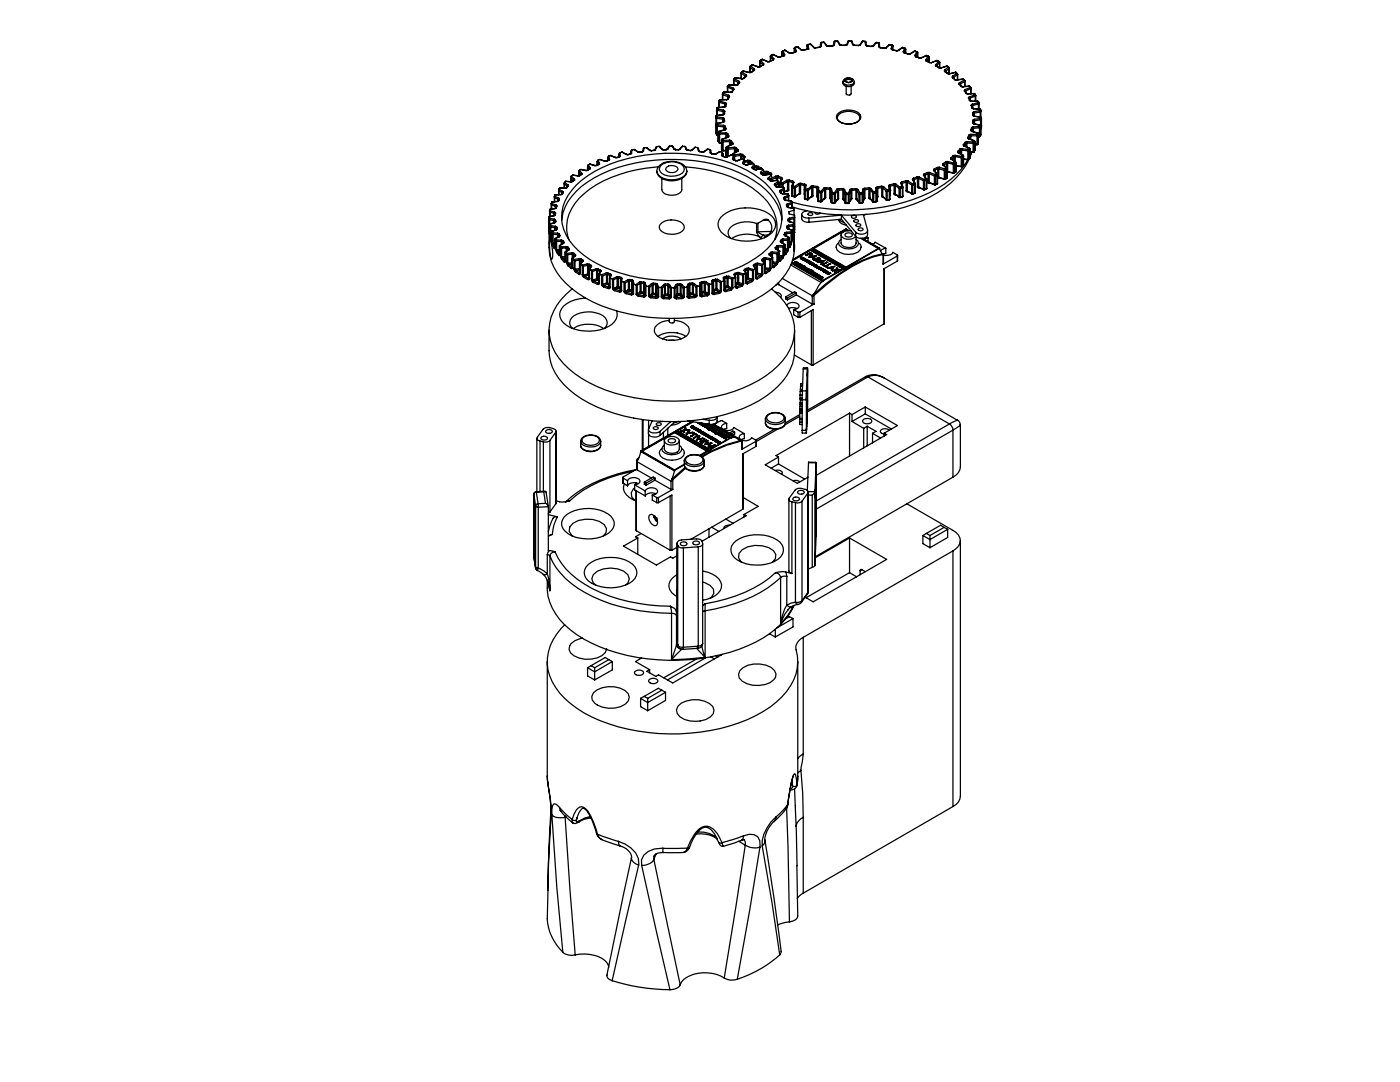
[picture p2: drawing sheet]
<svg xmlns="http://www.w3.org/2000/svg" width="279mm" height="216mm" viewBox="0 0 279 216" stroke-linecap="round" stroke-linejoin="round" font-family="sans-serif">
<g fill="none" stroke="#000" stroke-width=".25">
<path d="M143.7 19.9l-.2 .1M143.7 19.9h.1M143.8 19.9l-.3 .1M143.8 19.9h.1M143.8 19.9l-.1 .3M144.2 18.7v.1M144.2 18.8l.1 .1M144.2 18.8v1.1M144.3 18.9v1M144.3 18.9l1 .4M144.3 18.5l-.1 .2M144.4 18.6l-.1 .3"/>
<path d="M144.4 18.6l-.2 .1M144.4 18.6l1 .4M144.5 18.4l-.2 .1M144.5 18.4l-.1 .2M144.5 18.4l1.3 .1M144.5 18.3l-.2 .2M144.5 18.3v.1M144.5 18.3l1.3 .1M145 19.9h.1M145 19.9h-1.2M145.2 17.3v.1M145.2 17.3v1.1"/>
<path d="M145.2 19.8l-.2 .1M145.2 17.2v.1M145.2 17.4l1 .5M145.2 17.4v1M145.3 19.3l.1 .1M145.3 19.3v.2M145.3 17.1l-.1 .3M145.3 17.1l-.1 .1M145.3 17.1l1 .5M145.4 19.7l-.4 .2M145.4 19.7l-.2 .1M145.4 17l-.2 .2"/>
<path d="M145.4 19l.2 .3M145.4 19l-.1 .3M145.4 19.4l-.2 .4M145.5 16.9h.1M145.5 16.9l-.1 .1M145.6 16.9l-.2 .1M145.6 16.9l1.2 .1M145.6 16.9l-.3 .2M145.6 19.3l-.2 .4M145.6 19.3l-.2 .1M145.8 18.4v.1M146 18.3l-.2 .1"/>
<path d="M146.2 18.3l-.4 .2M146.2 18.3h-.2M146.2 17.9l.1 .1M146.2 17.9v.1M146.3 17.6l.2 .3M146.3 17.6l-.1 .3M146.4 15.9l.1 .1M146.4 15.9v1.1M146.5 15.8l-.1 .1M146.5 17.9l-.3 .4M146.5 17.9l-.5 .4M146.5 16v1"/>
<path d="M146.5 16l.9 .5M146.6 15.7l-.1 .3M146.6 15.7l-.1 .1M146.6 15.7l.9 .5M146.7 15.5h.1M146.7 15.5l-.2 .3M146.8 17h.1M146.8 15.5l-.2 .2M146.8 15.5l1.2 .2M146.9 15.5h-.2M146.9 15.5h-.1M146.9 15.5l1.2 .2"/>
<path d="M147 17h-.2M147 17h.1M147.2 16.9l-.4 .1M147.2 16.9l-.2 .1M147.4 16.5h.1M147.4 16.5v.1M147.4 16.5l-.4 .5M147.5 16.2l.1 .2v.1M147.5 16.2l-.1 .3M147.6 16.5l-.4 .4M147.6 16.5h-.2M147.9 14.6h.1"/>
<path d="M147.9 14.6v1.1M148 14.6l.8 .6M148 14.4l-.1 .2M148 14.4h.1M148.1 15.7h-.1M148.1 14.4l-.1 .2M148.1 14.4l.8 .6M148.3 14.2h.1M148.3 14.2l-.3 .2M148.3 15.6l-.2 .1M148.3 15.6h.2M148.4 14.2l-.3 .2"/>
<path d="M148.4 14.2l1.1 .3M148.4 14.2h-.1M148.4 14.2h.1M148.4 14.2l1.2 .3M148.5 15.6l-.5 .1M148.8 15.2h.1M148.8 15.2v.1M148.8 15.2l-.5 .4M148.9 15v.2M148.9 15l-.1 .2M148.9 15.2l-.4 .4M149.5 14.5h.1"/>
<path d="M149.6 13.3l.1 .1M149.6 13.3v1.2M149.7 13.4l.7 .6M149.7 13.4v1.1M149.8 13.2l-.2 .1M149.8 13.2h.1M149.9 13.2l-.2 .2M149.9 13.2l.6 .6M149.9 14.4l-.3 .1M149.9 14.4h.1M150 14.4l-.5 .1M150 13h.1"/>
<path d="M150 13l-.2 .2M150.1 13l-.2 .2M150.1 13l1.1 .3M150.2 12.9l-.2 .1M150.2 12.9l-.1 .1M150.2 12.9l1.1 .4M150.4 14h.1M150.4 14l-.5 .4M150.4 14v.1M150.5 14l-.5 .4M150.5 13.8v.2M150.5 13.8l-.1 .2"/>
<path d="M151.3 13.3h.3M151.3 13.3h-.1M151.6 13.3h.1M151.6 12.2v.1M151.6 12.2v1.1M151.6 12.3l.6 .6M151.7 12l-.1 .2M151.7 13.3h-.5M151.7 12l.1 .1M151.8 12.1l-.2 .2M151.8 12.1l.6 .6M152 11.9h.2"/>
<path d="M152 11.9l-.3 .1M152.2 11.9l-.4 .2M152.2 11.9l1 .4M152.2 12.9h.1M152.2 12.9l.1 .1M152.2 11.9h.1M152.2 12.9l-.6 .4M152.3 13l-.6 .3M152.4 12.7l-.1 .3M152.4 12.7l-.2 .2M153.2 12.3h.4M153.2 12.3h.1"/>
<path d="M153.6 12.3h.1M153.6 12.3h-.4M153.7 11.2l.1 .1M153.7 11.2v1M153.8 11.3l.4 .6M153.8 11.3v.9M153.9 11l-.2 .2M153.9 11h.1M154 11l-.2 .3M154 11l.4 .7M154.2 12h.1M154.2 12l-.6 .3"/>
<path d="M154.2 11.9v.1M154.3 12l-.7 .3M154.3 10.9h.1M154.3 10.9l-.4 .1M154.3 10.9l1 .5M154.4 11.7l-.1 .3M154.4 11.7l-.2 .2M154.4 10.9l1 .5M155.3 11.4h.5M155.4 11.4h.3M155.4 11.4h-.1M155.7 11.4h.1"/>
<path d="M156.1 10.4h.1M156.1 10.4v.8M156.1 10.4l.3 .7M156.2 10.2l-.1 .2M156.2 10.2h.1M156.3 10.2l-.2 .2M156.3 10.2l.3 .7M156.4 11.1h.1M156.4 11.1l-.7 .3M156.4 11.1l-.6 .3M156.6 10.1h.1M156.6 10.9l-.2 .2"/>
<path d="M156.6 10.1l-.4 .1M156.6 10.1l-.3 .1M156.6 10.1l.9 .5M156.7 10.1l.9 .5M157.5 10.6l.5 .1M157.5 10.6h.1M157.6 10.6h.3M157.9 10.6l.1 .1M158.6 10.4h.1M158.6 10.4l-.7 .2M158.7 9.5h-.2v.9M158.7 9.5h.1"/>
<path d="M158.7 10.4l-.7 .3M158.7 9.5l-.2 .1 .2 .8 .2-.2M158.7 9.5l.2 .7M158.8 10.4h-.2M158.9 10.2l-.2 .2M159.1 9.3l.1 .1M159.1 9.3v.1M159.1 9.3l-.4 .2M159.1 9.4h.1M159.1 9.4l-.4 .1M159.1 9.4l.8 .5M159.2 9.4l.8 .5"/>
<path d="M159.9 9.9l.4 .1M159.9 9.9h.1M160 9.9l.3 .1M160.3 10h.1M161.1 9v.8M161.1 9l.1 .8M161.3 8.9l-.2 .1M161.3 8.9l.1 .9M161.4 9.8l-1.1 .2M161.7 8.8l.9 .8M161.7 8.8l-.4 .1M161.7 8.8l.8 .8"/>
<path d="M161.7 8.8l-.5 .1M163.6 9.4l-1.1 .2M163.6 9.4h.1M163.7 9.3l-.1 .1M163.8 8.6l-.1 .7M163.9 9.2l-.3 .2M163.9 9.2l-.2 .2M163.9 8.5h.1M163.9 8.5l-.1 .1M164 8.5l-.2 .1M164 8.5l-.1 .7M164.4 8.4l.1 .1"/>
<path d="M164.4 8.4v.1M164.4 8.4l-.5 .1M164.4 8.5h.1M164.4 8.5h-.4M164.4 8.5l.5 .6M164.5 8.5l.6 .6M164.9 9.1l.4 .1M164.9 9.1h.2M165.1 9.1l.2 .1M165.1 9.1h.1M165.3 9.2h.1M166.1 9.1l.1 .1"/>
<path d="M166.1 9.1l-.8 .1M166.2 9.2h-.9M166.3 9.1h-.2M166.5 9l-.3 .2M166.5 9l-.2 .1M166.5 8.4l-.2 .7M166.7 8.2h.1M166.7 8.2l-.2 .2M166.7 8.2v.1M166.7 8.3l-.2 .1M166.7 8.3l-.2 .7M167.1 8.2l.2 .1"/>
<path d="M167.1 8.2h.1M167.1 8.2l-.4 .1M167.1 8.2h-.4M167.1 8.2l.4 .7M167.3 8.3l.4 .7M167.5 8.9l.4 .2M167.5 8.9l.2 .1M167.7 9h.2M167.9 9v.1M168.2 16.3a1.2 1.2 0 0 1 1.1-.8 1.2 1.2 0 0 1 1.2 .8M168.2 16.3a.73 .73 0 0 0 .9 1l.8-.1M168.2 16.3a1.28 1.28 0 0 0 2.3 0"/>
<path d="M168.7 16.2l.6 .3M168.7 9l-.8 .1M168.7 15.8v.4M168.7 9h.1M168.7 9h-.8M168.7 16v.2M168.7 15.8v.2M168.9 17.2v1.5a.57 .57 0 0 0 1 0v-1.5M168.9 9h-.2M169.1 8.9l-.4 .1M169.1 8.9l-.2 .1M169.2 8.3l-.3 .7"/>
<path d="M169.4 15.6l.6 .2M169.4 15.6l-.7 .2M169.4 15.8l-.7 .2M169.4 15.8l.6 .2M169.4 15.6v.2M169.4 8.1l-.2 .2M169.4 8.2l-.2 .1M169.4 8.1h.5M169.4 8.2l-.3 .7M169.4 8.2h.5M169.4 8.1v.1M169.9 8.1l.1 .2"/>
<path d="M169.9 8.2l.1 .1M169.9 8.1v.1M169.9 8.2l.2 .7M170 16.3l-.7 .2M170 15.8l.1 .2-.1 .3M170 15.8v.5M170 8.3l.3 .7M170.1 8.9l.4 .2M170.1 8.9l.2 .1M170.3 9h.2M170.5 16.3a.75 .75 0 0 1-.6 .9M170.5 9.1h.8"/>
<path d="M170.5 9l.8 .1M170.5 9v.1M171.3 9.1h.1M171.6 9l-.3 .1M171.7 8.9l-.4 .2M171.7 8.9l-.1 .1M172 8.3l-.4 .7M172.2 8.2h.1M172.2 8.2l-.2 .1M172.2 8.3h-.2M172.2 8.2l.4 .1M172.2 8.3l-.5 .6"/>
<path d="M172.6 8.3l.2 .1M172.6 8.3l.2 .7M172.8 9l.3 .2M172.8 8.4l.2 .7-.2-.1M173 9.1l.1 .1M173.1 9.2l.8 .1M173.1 9.2h.8M173.1 9.2h.1M173.9 9.2v.1M174.2 9.2h-.3M174.3 9.2l-.4 .1M174.3 9.2h-.1"/>
<path d="M174.7 8.5l-.5 .7M174.9 8.5h-.2M174.9 8.5h.1M174.9 8.5h.4M174.9 8.5l-.6 .7M174.9 8.5l.4 .1M175.3 8.5l.2 .2M175.3 8.6l.2 .1M175.3 8.6l.1 .7M175.3 8.5v.1M175.4 9.3l.2 .2M175.4 9.3l.1 .2"/>
<path d="M175.5 8.7v.7M175.5 9.4l.2 .1M175.6 9.5l.8 .1M175.7 9.5h-.1M175.7 9.5l.8 .1M176.5 9.6h-.1M176.7 9.6h-.2M176.9 9.5l-.5 .1M176.9 9.5l-.2 .1M177.4 9l-.7 .6M177.6 8.9l-.2 .1M177.6 8.9l.4 .1"/>
<path d="M177.6 8.9l-.7 .6M177.6 8.9h.1M177.9 9.7l.2 .2M178 9l.2 .2M178 9h.1M178 9l-.1 .7M178 9.9h.2M178.1 9.9l.8 .2M178.1 9.9h.1M178.2 9.2l-.2 .7-.1-.2M178.2 9.2h.1M178.2 9.9l.7 .2"/>
<path d="M178.2 9.2v.7M178.9 10.1h.1M179.2 10.1h-.3M179.2 10.1h.2M179.4 10.1h-.5M180 9.5h.1M180 9.5l-.8 .6M180.1 9.5l.5 .1M180.1 9.5l-.7 .6M180.3 10.3l.2 .3M180.3 10.3l.2 .2M180.5 10.5h.1"/>
<path d="M180.5 10.6l.7 .2M180.5 9.6l.2 .2-.2 .7M180.5 9.6h.1M180.5 9.6l-.2 .7M180.6 9.6l.1 .1v.9M180.6 10.5l-.1 .1M180.6 10.5l.7 .3M181.3 10.8h-.1M181.6 10.7l-.3 .1M181.6 10.7l.1 .1M181.7 10.8h-.5M182.5 10.2h.1"/>
<path d="M182.5 10.2l-.9 .5M182.6 10.2l-.9 .6M182.6 10.2l.4 .2M182.6 11l.1 .3M182.6 11l.2 .3M182.6 10.2h-.1M182.6 10.2h.1M182.6 10.2l.4 .1M182.7 11.3l.7 .3M182.8 11.3h.1M182.8 11.3h-.1M182.8 11.3l.7 .2"/>
<path d="M183 10.4l.1 .1M183 10.4l-.4 .6M183 10.3l.1 .2M183 10.3v.1M183.1 10.5h.1M183.1 10.5v.9M183.1 10.5l-.3 .8M183.4 11.6h.5M183.5 11.5h.3M183.5 11.5l-.1 .1M183.8 11.5l.1 .1M184.7 11.9l.2 .3"/>
<path d="M184.7 11.9l.2 .2M184.8 11.1h.1M184.8 11.1l-1 .4M184.8 11.1h.2M184.9 12.2l.6 .3M184.9 12.2h.1M184.9 11.1l-1 .5M184.9 11.1l.3 .2M184.9 12.1l.1 .1M184.9 12.1h.1M184.9 12.1v.1M185 11.1h-.1"/>
<path d="M185 12.2l.6 .3M185 11.1l.3 .1M185.2 11.3l.2 .2-.5 .6M185.2 11.3l-.5 .6M185.3 11.2l.1 1.2M185.3 11.2l-.1 .1M185.5 12.5h.4M185.6 12.5h.3M185.6 12.5h-.1M185.9 12.5h.1M186.7 12.9l.1 .3M186.7 12.9l.2 .2"/>
<path d="M186.8 13.2l.6 .3M186.9 13.2h-.1M186.9 13.1v.1M186.9 13.2l.6 .3M186.9 12.1h.1M186.9 12.1l-1 .4M187 12.1h.1M187 12.1l-1.1 .4M187 12.1l.3 .2M187.1 12.1l.3 .2M187.3 12.3l.2 .2M187.3 12.3h.1"/>
<path d="M187.3 12.3l-.6 .6M187.4 13.5h.5M187.4 13.5h.1M187.4 12.3l.1 .2M187.5 13.5h.3M187.5 12.5l-.6 .6M187.5 12.5v1M187.5 12.5h.1M187.8 13.5h.1M188.5 14l.1 .3M188.5 14l.2 .3M188.6 14.3l.5 .3"/>
<path d="M188.6 14.3h.1M188.7 14.3h.1M188.7 14.3l.5 .4M188.9 13.2h.1M188.9 13.2l-1.1 .3M188.9 13.2h.2M188.9 13.2l-1 .3M188.9 13.2l.3 .2M189.1 14.6l.4 .1M189.1 14.6l.1 .1M189.1 13.2l.2 .2M189.2 14.7h.3"/>
<path d="M189.2 13.4l.2 .3M189.2 13.4h.1M189.2 13.4l-.7 .6M189.3 13.4l.1 .2M189.4 13.7l-.7 .6M189.4 13.7v1M189.4 13.6v.1M189.4 13.6v1.1M189.5 14.7h.1M190.1 15.5l.4 .4M190.1 15.5h.1M190.1 15.2v.3"/>
<path d="M190.1 15.2l.2 .3M190.2 15.5h.1M190.2 15.5l.4 .4M190.3 15.5h-.1M190.3 15.5v.1M190.5 15.9l.5 .1M190.5 15.9h.1M190.6 15.9h.3M190.6 14.4l.2 .1M190.6 14.4h.1M190.6 15.9h.1M190.6 14.4l.1 .1"/>
<path d="M190.6 14.4l-1.1 .3M190.7 14.5h.1M190.7 14.5l-1.2 .2M190.7 14.5l.2 .2M190.8 14.5l.3 .2M190.9 14.7l.2 .2M190.9 14.7h.2M190.9 14.7l-.8 .5M191 16h.1M191.1 14.7v.2M191.1 14.9l-.8 .6M191.1 14.9v1"/>
<path d="M191.1 14.9h.1M191.4 16.8l.4 .4M191.4 16.8h.2M191.5 16.5l-.1 .3M191.5 16.5l.1 .3M191.6 16.8h.1M191.6 16.8l.3 .5M191.6 16.8v.1M191.8 17.2l.4 .1M191.8 17.2l.1 .1M191.9 17.3h.3M191.9 17.3h.1"/>
<path d="M192.1 15.8h.2M192.1 15.8h.1M192.1 15.8l-1.2 .1M192.2 17.3h.1M192.2 15.8h.1M192.2 15.8l-1.2 .2M192.2 15.8l.2 .2M192.3 15.8l.2 .3M192.4 16l.1 .3M192.4 16l.1 .1M192.4 16l-.9 .5M192.5 18.2l.3 .4"/>
<path d="M192.5 18.2l.4 .5M192.5 16.1l.1 .1M192.5 16.3l-.9 .5M192.5 16.3v1M192.6 17.9l-.1 .3M192.6 17.9l.1 .2M192.6 16.2l-.1 .1M192.6 16.2v1.1M192.7 18.1v.1M192.7 18.1v.2M192.8 18.6l.3 .1M193.1 18.7h.1"/>
<path d="M193.3 19.6l.2 .4M193.3 19.6h.2l.2 .5M193.4 17.2l.2 .1M193.4 17.2h.1M193.4 17.2l-1.2 .1M193.4 17.2l.2 .3M193.5 19.3l-.2 .3M193.5 19.3l.1 .3M193.6 19.6l-.1 .1M193.6 19.6v.3M193.6 17.3l.1 .2M193.6 17.5l.1 .2"/>
<path d="M193.6 17.5h.1M193.6 17.5l-1 .4M193.7 17.7l-1 .4M193.7 17.7v1M193.7 17.5l.1 .1M193.8 17.6l-.1 .1M193.8 17.6v1.1M194.4 18.7l.2 .1M194.4 18.7h.1M194.4 18.7h-1.3M194.4 18.7l.1 .2M194.5 18.9l.1 .3"/>
<path d="M194.5 18.9l.2 .1M194.5 18.9l-1 .4M194.6 18.8l.1 .2M194.6 19.2l-1 .4M194.6 19.2v1M194.7 19v.1M194.7 19.1l-.1 .1M194.7 19.1v1.1M110.6 39.2l.1 .2M110.6 39.2v1.1M110.7 39.1l-.1 .1M110.7 39.1l.8 .4"/>
<path d="M110.7 39.4v.9M110.7 39.4l.7 .4M110.8 38.9l-.1 .2M111.4 39.8l.1 .1M111.4 39.8v.2M111.5 39.9l-.2 .2M111.5 37.9v.9M111.5 39.5l.2 .3M111.5 39.5l-.1 .3M111.5 37.7v.4M111.5 37.7l.8 .5M111.5 38.1l.7 .4"/>
<path d="M111.5 38.1v.7M111.7 39.8l-.2 .1M111.7 39.8l-.2 .2M111.7 37.5l-.2 .2M111.7 37.5h1.1M111.7 37.5h.1M111.9 38.8h.1M111.9 38.8l-1.1 .1M112.1 38.8h-.2M112.1 38.8h.1M112.2 38.5h.1M112.2 38.5v.1"/>
<path d="M112.3 38.7l-.4 .1M112.3 38.7l-.2 .1M112.3 38.2l.1 .3M112.3 38.2l-.1 .3M112.4 38.5l-.3 .3M112.4 38.5l-.1 .2M112.6 36.5v1M112.6 36.7l.6 .4M112.6 36.7v.8M112.7 36.4l-.1 .3M112.7 36.4l.6 .5M112.8 37.5h.1"/>
<path d="M112.9 36.2h1.3M112.9 36.2l-.2 .2M112.9 36.2l1.1 .1M113 37.5h-.2M113.2 37.4l-.4 .1M113.2 37.4l-.2 .1M113.2 37.1v.1M113.2 37.1v.2M113.2 37.2h.1M113.2 37.2l-.2 .3M113.3 36.9l.1 .2M113.3 36.9l-.1 .2"/>
<path d="M113.4 37.1l-.2 .1M113.4 37.1l-.2 .3M113.9 35.3v1M114 35.5l.5 .4M114 35.5v.8M114 35.1v.4M114 35.1l.6 .6M114.2 36.2h.2M114.3 35l-.3 .1M114.3 35l1.1 .1M114.3 34.9v.1M114.3 34.9l1.1 .2"/>
<path d="M114.4 36.2l-.4 .1M114.5 35.9h.1M114.5 35.9l-.3 .3M114.6 35.7v.2M114.6 35.7l-.1 .2M114.6 35.9l-.2 .3M115 36.9a25.6 25.6 0 0 1 15.8-6.2 33.9 33.9 0 0 1 18.2 3.3 12.4 12.4 0 0 1 7 7.9 9.2 9.2 0 0 1-3.9 8.7 28.5 28.5 0 0 1-16.7 5.4 31.7 31.7 0 0 1-17.7-4.2 11.8 11.8 0 0 1-5.5-7.2 8.5 8.5 0 0 1 2.8-7.7zM115.4 35.1h.1M115.5 34.2v.9M115.5 34.3l.4 .5M115.5 34.3v.8M115.6 34l-.1 .3"/>
<path d="M115.6 34l.5 .6M115.6 35l-.2 .1M115.6 35h.1M115.7 35l-.3 .1M115.9 33.8l-.3 .2M115.9 33.8l1 .2M115.9 34.8h.1M115.9 33.8h.1M116 34.8h.1M116 34.8l-.4 .2M116 33.8l1 .2M116.1 34.8l-.4 .2"/>
<path d="M116.1 34.6v.2M116.1 34.6l-.2 .2M117 34h-.1M117.3 34h-.3M117.3 34h.1M117.3 33.2v.7M117.3 34h-.4M117.4 32.9l-.1 .3 .3 .5M117.4 32.9l.4 .6M117.6 33.8h.1M117.6 33.8l-.3 .2M117.6 33.7v.1"/>
<path d="M117.7 32.8l-.3 .1M117.7 32.8l1 .2M117.7 33.8l-.4 .2M117.7 32.8l1 .3M117.8 33.5l-.1 .3M117.8 33.5l-.2 .2M118.7 33v.1M119 33h-.3M119 33h.1M119.1 33l-.4 .1M119.2 32.2v.7M119.3 32l-.1 .3 .3 .5"/>
<path d="M119.3 32l.3 .6M119.4 32.8h.1M119.4 32.8l-.4 .2M119.5 32.8l-.4 .2M119.6 32.6l-.1 .2M119.7 31.8l-.4 .2M119.7 31.8l1 .3M119.7 31.8l1 .4M120.7 32.2h.4M120.7 32.1h.3M120.7 32.1v.1M121 32.1l.1 .1"/>
<path d="M121.3 31.4v.6M121.4 32h.1M121.4 32l-.4 .1M121.5 32h-.1M121.5 32l-.4 .2M121.5 31.2l-.2 .1 .2 .7M121.5 31.2l.1 .6M121.6 31.8l-.1 .2M121.8 31l-.3 .2M121.8 31l1 .4M121.8 31l.9 .4M122.7 31.4h.5"/>
<path d="M122.8 31.4h.3M122.8 31.4h-.1M123.1 31.4h.1M123.5 31.3h.1M123.5 31.3l-.4 .1M123.6 30.7v.6M123.6 31.3l-.4 .1M123.6 31.3h-.1M123.8 30.4l-.2 .2v.7M123.8 30.4v.7M123.8 31.1l-.2 .2M124.1 30.4h-.3"/>
<path d="M124.1 30.4l.9 .4M124.1 30.4l.8 .4M124.9 30.8l.4 .1M124.9 30.8h.1M125 30.8h.3M125.3 30.8v.1M125.8 30.7v.1M125.8 30.7l-.5 .1M125.8 30.8l-.5 .1M125.9 30.7h-.1M126 30.6l-.2 .2M126.1 29.9l-.2 .3v.5l.1-.1"/>
<path d="M126.1 29.9l-.1 .7M126.5 29.8l-.4 .1M126.5 29.8l.9 .5M126.5 29.8l.7 .5M127.2 30.3l.4 .1M127.2 30.3h.2M127.4 30.3l.2 .1M128.1 30.3l-.5 .1M128.2 30.2l-.1 .1M128.4 30.1l-.3 .2M128.4 30.1l-.2 .1M128.6 29.5l-.2 .2-.2 .5"/>
<path d="M128.6 29.5l-.2 .6M129 29.5h-.4M129 29.5l.8 .5M129 29.5l.6 .5M129.6 30l.4 .1M129.6 30h.2M129.8 30l.2 .1M130 30.1h.1M130.5 30h.1M130.5 30l-.5 .1M130.6 30h-.1M130.8 29.9l-.3 .1"/>
<path d="M130.8 29.9l-.2 .1M131.1 29.2l-.1 .1-.4 .7M131.1 29.2l-.3 .7M131.3 33.3a27.7 27.7 0 0 0-13.6 4.4 10 10 0 0 0-4.6 7.2v1.1l.4 1.8M131.5 29.2h-.4M131.5 29.2l.7 .6M131.5 29.2l.5 .6M131.7 32.9a4.1 4.1 0 0 1 5 .3 1.53 1.53 0 0 1-.7 2.4 3.9 3.9 0 0 1-4.6-.6 1.48 1.48 0 0 1 .3-2.1zM131.8 33.1a3.5 3.5 0 0 1 4.4-.1 1.06 1.06 0 0 1-.5 1.8 3.5 3.5 0 0 1-3.9-.5l-.2-.4zM132 29.8l.4 .1M132 29.8h.2M132.1 35.6v2.2a1.78 1.78 0 0 0 2.2 1.1 1.73 1.73 0 0 0 1.8-1.1v-2.2"/>
<path d="M132.2 29.8l.2 .1M132.4 29.9h.1M132.9 29.8v.1M132.9 29.8l-.5 .1M132.9 29.9h-.5M133.1 33.3a1.68 1.68 0 0 1 2.2 .3 1.26 1.26 0 0 1-1.9 .7l-.5-.4zM133.1 29.8h-.2M133.3 29.7l-.4 .2M133.3 29.7l-.2 .1M133.7 29.1h.4M133.7 29.1l-.6 .7M133.7 29.1l-.4 .6"/>
<path d="M134.1 29.1l.6 .7M134.1 29.1l.4 .6M134.5 29.7l.4 .2M134.5 29.7l.2 .1M134.7 29.8h.2M134.7 29.8h.1M134.9 29.8h.5M134.9 29.9h.5M134.9 29.8v.1M135.4 29.8v.1M135.6 29.8h-.2M135.6 29.8h.1"/>
<path d="M135.7 29.8l-.3 .1M135.7 29.8h-.1M136.2 29.2h.4M136.2 29.2l-.6 .6M136.2 29.2l-.5 .6M136.6 29.2l.2 .1 .3 .6M136.6 29.2l.3 .6M136.8 33.3a27.8 27.8 0 0 1 13.2 4.1 10.4 10.4 0 0 1 5 7.2l.1 1.1-.5 2.1M136.9 29.8l.4 .2M136.9 29.8l.2 .1M137.1 34.1a2.32 2.32 0 0 1-2.4 1.7 3.4 3.4 0 0 1-3.5-1.2l-.1-.4M137.1 29.9l.2 .1"/>
<path d="M137.3 30l.5 .1M137.3 30h.1M137.3 30h.5M137.8 30v.1M138 30h-.2M138 30h.1M138.1 30l-.3 .1M138.8 29.4l.4 .1M138.8 29.4l-.8 .6M138.8 29.4l-.7 .6M139.2 29.5l.2 .1 .2 .6M139.2 29.5l.2 .6"/>
<path d="M139.4 30.1l.3 .2M139.4 30.1l.2 .1M139.6 30.2h.1M139.7 30.3h.5M139.7 30.2v.1M139.7 30.2l.5 .1M140.2 30.3h.1M140.4 30.3h-.2M140.4 30.3h.1M140.5 30.3h-.3M141.3 29.8h.3M141.3 29.8l-.9 .5"/>
<path d="M141.3 29.8l-.8 .5M141.6 29.8l.3 .2v.6M141.6 29.8l.1 .7M141.7 30.5l.3 .2M141.7 30.5l.2 .1M141.9 30.6l.1 .1M142 30.7h.1M142 30.7l.5 .1M142 30.7h.5M142.5 30.7h.3M142.5 30.7v.1M142.8 30.7h.1"/>
<path d="M142.9 25.2v.2M142.9 30.7l-.4 .1M142.9 25.2v.1M142.9 26.5v.1M142.9 24.8h.1M142.9 26.6h.1M142.9 24.8v1.8M142.9 26.6l.1 .2M142.9 24.8l.1 .3M143 25.1l.2 .1M143 26.8l.2 .1M143 25.1v1.7"/>
<path d="M143 26.8h.1M143 26.8l.2 .2M143 23h.1M143 23l-.1 .2M143 21.9h.1M143 21.9l.2 .1M143 21.9v1.1M143 23.6v1.1M143 23.6l1.2 .2M143.1 23.3l-.1 .3M143.1 23.3l-.2 .1 .1 .2M143.1 23.1l-.2 .1v2"/>
<path d="M143.1 23v.1M143.1 21.6l-.1 .3M143.1 23.3l1.2 .2M143.1 23.1v.2M143.1 24.6l-.2 .2M143.1 24.6h.1M143.2 24.7l-.3 .1M143.2 26.9v.1M143.2 22v1M143.2 25.2v1.7M143.2 24.7v.2M143.2 25.2l1.2 .1"/>
<path d="M143.2 22l1.1 .3M143.2 26.9h.1M143.2 24.9v.3M143.2 24.9l-.2 .2M143.2 27h.1M143.2 24.9l1.2 .1M143.2 21.4l-.1 .2M143.2 21.7v.3M143.2 21.7l-.2 .2M143.2 21.4h.1M143.2 21.7l1.2 .3M143.3 21.5l-.2 .1"/>
<path d="M143.3 21.4v.1M143.3 21.5l-.1 .2M143.3 28.1h.1M143.3 26.4h.1M143.3 26.4v1.7M143.3 28.1l.1 .3M143.3 26.4l.1 .3M143.4 28.4l.2 .1M143.4 26.7h.2M143.4 28.4h.1M143.4 20.3l.1 .1M143.4 20.3v1.1"/>
<path d="M143.4 26.7v1.7M143.5 26.2l-.2 .2M143.5 20.2l-.1 .1M143.5 26.2h.1M143.5 20v.2M143.5 26.2l.1 .3M143.5 20.4l1.2 .3M143.5 20.4v1M143.6 26.5v.2M143.6 26.5l-.2 .2M143.6 28.5h.1M143.6 28.5l.4 .1"/>
<path d="M143.6 26.5h1.3M143.6 26.7l1.3 .1M143.6 26.7v1.8M143.6 28.5h.4M143.7 20.2l-.2 .2M143.7 20.2h-.2M143.7 20.2l1.1 .3M143.7 30.3l.3 .1M143.7 30.3l-.9 .4M143.7 30.3l-.8 .4M144 29.7h.1M144 31l.3 .2"/>
<path d="M144 31l.2 .2M144 27.9v.1M144 27.9v1.8M144 29.7l.1 .3M144 28l.1 .2M144 29.7l.1 .2M144 30.4l.3 .3M144 30.4v.6M144.1 27.8l-.1 .1M144.1 30l.2 .1M144.1 28.2l.2 .1M144.1 29.9l.2 .1"/>
<path d="M144.1 27.8h.1M144.1 29.9v.1M144.1 28.2v1.7M144.2 27.8l-.2 .2M144.2 27.8l.1 .2M144.2 31.2h.1M144.2 23.8l.2 .1M144.2 23.8v.6M144.3 22.9h.1M144.3 30.7v.5M144.3 22.9l-1.2 .1M144.3 31.2l.4 .2"/>
<path d="M144.3 30.7l-.1 .5M144.3 23.5l.3 .2M144.3 23.5l-.1 .3M144.3 31.2h.1M144.3 31.2l.4 .1M144.3 22.9l-1.2 .2M144.3 28v.3M144.3 28l-.2 .2M144.3 30v.1M144.3 22.3l.1 .1M144.3 24.4l-1.2 .2M144.3 22.3v.6"/>
<path d="M144.3 28.3v1.7M144.4 23.9v.4M144.4 23.9v.5M144.4 24.3l-.1 .1M144.4 22l.2 .2M144.4 25.3l.2 .1M144.4 22l-.1 .3M144.4 25.3v.7M144.4 25l.4 .2M144.4 22.4v.5M144.4 25v.3M144.5 21.3v.1"/>
<path d="M144.5 21.3l-1.2 .1M144.5 21.4l-1.2 .1M144.6 23.7v.5M144.6 25.4l.1 .5M144.6 23.7l-.2 .2M144.6 25.4v.5M144.6 22.7l-.3 .2M144.6 24.2l-.3 .2M144.6 24.2l-.2 .1M144.6 25.9h.1M144.6 25.9l-1.1 .3M144.6 21.3h-.1"/>
<path d="M144.6 22.2v.5M144.6 22.2l-.2 .2M144.7 20.7l.1 .1M144.7 20.7v.5M144.7 25.9l-1.2 .3M144.7 25.9h-.1M144.7 30.1l.2 .7M144.7 31.3v.1M144.8 25.2l.1 .5M144.8 20.5l.2 .2M144.8 25.2l-.2 .2M144.8 20.5l-.1 .2"/>
<path d="M144.8 20.8l-.2 .5M144.8 30.1l.1 .4M144.9 21.2l-.4 .2M144.9 26.8l.2 .1M144.9 21.2l-.3 .1M144.9 26.8v.7M144.9 26.5l.3 .2M144.9 25.7l-.2 .2M144.9 26.5v.3M144.9 29.4l.1 .1M144.9 29.4l.1 1.8M144.9 30.1h-.6"/>
<path d="M144.9 30h-.6M145 31.2v.1M145 31.3h.1M145 29.5l.1 .2M145 20.7l-.1 .5M145 20.7l-.2 .1M145 31.3h-.3M145.1 29.2l-.2 .2M145.1 26.9l.1 .4 .3-.2M145.1 29.2v.1M145.1 26.9v.5M145.1 31.3l-.4 .1"/>
<path d="M145.1 29.7l.2 .1M145.1 29.3l-.1 .2M145.1 29.3l.2 .2M145.1 29.7v1.6M145.2 27.4h.1M145.2 27.4l-1.1 .4M145.2 26.7l.3 .4M145.2 26.7l-.1 .2M145.3 27.3l-.1 .1M145.3 27.4l-1.1 .4M145.3 29.5v.3M145.3 29.5l-.2 .2"/>
<path d="M145.3 29.8v1.4M145.5 27.1l-.2 .3M145.6 28l.4 .1M145.6 28v.3M145.6 28h-1.3M145.6 28.3h.2M145.6 28.3h-1.3M145.6 28.3v.7M145.8 28.3l.3 .5M145.8 28.3v.6M146 30.9l.3 .1M146 30.9l-1 .4"/>
<path d="M146 28.1l.3 .5M146 28.1l-.2 .2M146 30.9l-.9 .4M146.1 28.8h.1M146.1 28.8l-1 .4M146.1 30.9h.1M146.1 30.9v.1M146.1 28.8l-1 .5M146.2 30.9l.1 .1M146.2 31.7l.2 .2M146.2 30.7l-.1 .2M146.2 30.7h.1"/>
<path d="M146.3 28.6l-.2 .2M146.3 30.7l-.1 .2M146.3 31l.1 .1M146.3 31l-.1 .7M146.3 30.7l.2 .2M146.4 31.9h.1M146.4 31.9l.4 .2M146.4 31.1l.1 .2-.1 .6M146.4 31.9l.5 .1M146.5 31.2h.1M146.5 31.3v.6M146.5 29.4l.5 .1"/>
<path d="M146.5 30.9l.1 .3M146.5 29.4l.1 .3M146.5 30.9l-.1 .2M146.5 29.4l-1.2 .1M146.6 29.7h.2M146.6 29.7l-1.3 .1M146.6 29.7v.8M146.6 31.2v.7M146.8 32.1h.4M146.8 29.7l.3 .5M146.8 29.7v.7M146.9 32h.2"/>
<path d="M146.9 32l-.1 .1M147 29.5l.3 .4M147 29.5l-.2 .2M147.1 30.2h.1M147.1 32l.1 .1M147.1 30.2l-.9 .5M147.2 30.2l-.9 .5M147.3 29.9l-.1 .3M147.3 29.9l-.2 .3M147.7 30.7l.5 .1M147.7 30.7l.1 .3M147.7 30.7l-1.2 .2"/>
<path d="M147.8 31h.2M147.8 31l-1.2 .2M147.8 31v.8M148 31.7h.2M148 31l.5 .4M148 31.7l-.9 .3M148 31v.7M148.2 31.7l.3 .2M148.2 31.7l-1 .4M148.2 32.5l.1 .2M148.2 32.5l.2 .2M148.2 30.8l.4 .4"/>
<path d="M148.2 30.8l-.2 .2M148.3 32.7l.4 .2M148.4 32.7h.1M148.4 32.7h-.1M148.4 32.7l.4 .2M148.5 31.5h.1M148.5 31.9l.1 .2M148.5 31.4v.1M148.5 31.5l-.3 .2M148.5 31.9l-.3 .6M148.6 31.5l-.4 .2M148.6 32.1h.1"/>
<path d="M148.6 31.2v.3M148.6 31.2l-.1 .2M148.6 32.1l-.2 .6M148.7 32.9h.5M148.7 32.9h.1M148.8 32.9h.3M149.1 32.9h.1M149.2 32l.5 .1M149.2 32l.1 .2M149.2 32l-.6 .1M149.3 32.2l.2 .1M149.3 32.2l-.7 .2"/>
<path d="M149.3 32.2v.6M149.5 32.3l.5 .4M149.5 32.3v.5M149.7 32.1l.5 .3M149.7 32.1l-.2 .2M150.1 33.4l.1 .2M150.1 33.4l.2 .2M150.2 32.6l.3 .2M150.2 32.6l-1.1 .3M150.2 33.6h.1M150.2 32.4v.3M150.2 32.4l-.2 .2"/>
<path d="M150.2 32.6l-1 .3M150.2 33.6l.3 .2M150.3 33.6l.3 .2M150.3 33.6h.1M150.4 33.4l-.1 .2M150.5 32.8l.1 .3M150.5 32.8l-.4 .6M150.5 33.8l.5 .1M150.6 33h.1M150.6 33.8h.3M150.6 33.8h-.1M150.9 33.2h.4"/>
<path d="M150.9 33.2l.1 .2M150.9 33.2l-.4 .1M150.9 33.8l.1 .1M151 33.4h.2M151 33.4v.4M151 33.4l-.6 .2M151.2 33.4l.4 .3M151.2 33.4v.4M151.3 33.2l.6 .3M151.3 33.2l-.1 .2M151.8 34.4v.2M151.8 34.4l.2 .2"/>
<path d="M151.8 34.6h.2M151.8 34.6l.4 .3M151.9 33.5l.1 .2M151.9 33.5l-.1 .2M151.9 33.6l-1 .2M152 34.6h.1M152 34.6l.3 .3M152 33.6v.1M152 33.7l.3 .1M152 34.6h-.1M152 33.7l-1 .2M152.2 34.9l.4 .1"/>
<path d="M152.2 34.9h.1M152.3 34.9h.2M152.3 33.8l.1 .3M152.3 33.8l-.5 .6M152.4 34v.1M152.5 34.9l.1 .1M152.8 34.2l.4 .1M152.8 34.2l.1 .3M152.8 34.2l-.7 .3M152.9 34.5h.2M152.9 34.5l-.8 .2M152.9 34.5v.4"/>
<path d="M153.1 34.5l.6 .3M153.1 34.5v.3M153.2 34.3l.6 .2M153.2 34.3l-.1 .2M153.3 35.5v.3M153.3 35.5l.2 .2M153.3 35.8h.2M153.3 35.8l.3 .2M153.5 35.8h.1M153.5 35.8l.2 .2M153.5 35.7v.1M153.6 34.7l-1.1 .2"/>
<path d="M153.6 35.8l.1 .1M153.6 36l.4 .1M153.6 36h.1M153.6 34.7l.1 .1M153.6 35.6l-.1 .1M153.7 34.8l.2 .2M153.7 34.8l-1.1 .2M153.7 35.6h.1M153.7 36l.3 .1M153.7 35.9h.3M153.7 34.8l.1 .1M153.7 34.8v.1"/>
<path d="M153.7 35.9v.1M153.8 34.9h.1M153.8 34.5l.2 .3M153.8 35.6l-.1 .3M153.8 35.6l.2 .3M153.8 34.5l-.1 .3M153.9 35l.1 .3M153.9 35l-.6 .5M154 36.1h.1M154 34.8l-.2 .1M154 35.1v.1M154 35.9v.2"/>
<path d="M154 34.8l-.1 .2M154.6 37h.1M154.6 37l.2 .2M154.6 36.7v.3M154.6 36.7l.2 .3M154.7 37h.1M154.7 37l.2 .3M154.8 37h-.1M154.8 37h.1M154.8 37.2l.4 .2M154.8 35.2l.1 .2M154.8 37.2l.1 .1"/>
<path d="M154.8 35.2l-1 .4M154.9 37.3h.3M154.9 37.3h.1M154.9 35.4h.3M154.9 35.4l-.9 .5M154.9 35.4v.6M155 36l-1 .1M155 36h.1M155.1 36l.2 .2M155.1 36l-1.1 .1M155.2 37.3v.1M155.2 37.3h1.1"/>
<path d="M155.2 35.4l.7 .3M155.2 35.4v.7M155.3 36.2v.3M155.3 35.1l.7 .3M155.3 35.1l-.5 .1M155.3 35.1l-.1 .3M155.3 36.2l-.7 .5M155.3 36.5v.8M155.3 36.5l-.5 .5M155.4 36.4v.9M155.6 36.5l.1 .1M155.6 36.5v.8"/>
<path d="M155.6 36.4v.1M155.6 38.2l.4 .4M155.6 38.2l.2 .3M155.7 38l-.1 .2M155.7 38l.1 .2M155.7 36.6l.3 .2M155.7 36.6v.7M155.8 38.5l.3 .1M155.8 36.4l-.1 .2M155.8 38.5l.2 .1M155.8 36.4h-.2M155.8 36.4l.3 .1"/>
<path d="M155.8 38.2v.1M155.8 38.2v.2M155.9 35.7l.1 .1M155.9 35.7v.2M156 38.6h.1M156 35.4l.1 .3M156 35.4l-.1 .3M156 36.8v.5M156.1 36.5l-.1 .3M156.1 36.5l.2 .2M156.1 35.7h-.1l-.4 .7M156.1 38.6l1.2 .1"/>
<path d="M156.1 35.7l-.3 .7M156.3 37.3l.2 .2M156.3 36.7l-.3 .1M156.3 37.3l-1.1 .1M156.3 36.7v.6M156.4 39.6h.2l.1 .3M156.4 39.6l.1 .2M156.5 37.5v.4M156.5 37.5l-.8 .5M156.5 37.9l-.7 .3M156.5 37.9v.7M156.5 37.7v.9"/>
<path d="M156.5 39.3l-.1 .3M156.5 39.8l.3 .2M156.5 39.3l.2 .3M156.5 39.8l.2 .1M156.7 39.6l-.1 .1M156.7 39.6v.2M156.7 39.9l.2 .1M156.9 40h-.1M156.9 40l1 .1M157 36l.2 .2M157 36l-.9 .5M157.2 37.9h.2"/>
<path d="M157.2 37.9l-.7 .5M157.2 36.2v1.7M157.2 36.2l-.9 .5M157.2 37.9l-.7 .4M157.2 38.7h.1M157.3 38.7l.1 .2M157.3 39.2v.8M157.3 39.2l-.6 .4M157.4 38.9l-.1 .3M157.4 38.9l-.9 .4M157.4 37.9l-.1 .2h-.2M157.4 36.2l.8 .2"/>
<path d="M157.4 36.2h-.2M157.4 36.2v1.7M157.4 39v1M157.5 35.9l.7 .3M157.5 35.9l-.5 .1M157.5 35.9l-.1 .3M158 37.2v.1M158 39l.2 .2M158 37.3l.1 .1M158 39l.1 .1M158 37.3v1.7M158.1 39.1l.1 .1"/>
<path d="M158.1 37.4l.4 .1M158.1 37.4v1.7M158.1 39.1l.4 .1M158.2 36.4l.1 .1M158.2 36.4v.5M158.2 39.2l.3 .1M158.2 36.2l.2 .2M158.2 37.1l-.1 .3M158.2 36.2v.2M158.2 37.1l-.2 .1M158.2 37.1l.4 .1M158.3 36.5l-.3 .7"/>
<path d="M158.4 36.4l-.1 .1M158.4 36.4l-.2 .7M158.5 39.2v.1M158.5 37.5v1.7M158.6 37.2l-.1 .3M158.6 37.2l.2 .3M158.7 39.3h-.2M158.8 37.5h-.3M158.8 39.2h-.3M158.8 39.2l-.1 .1M158.8 37.5v1.7M159.4 36.7l.1 .2"/>
<path d="M159.4 36.7l-.8 .5M159.5 38.6l-.8 .7M159.5 36.9l-.7 .6M159.5 36.9v1.7M159.5 38.6l-.7 .6M159.8 38.6l-.2 .2h-.2M159.8 36.9l.7 .1M159.8 36.9h-.3M159.8 38.6h-.3M159.8 36.9v1.7M159.8 36.6l.8 .2M159.8 36.6l-.4 .1"/>
<path d="M159.8 36.6v.3M160.5 38.7v.1M160.5 37l.2 .1M160.5 37v1.7M160.5 38.7h.1M160.5 37.9h.1M160.5 39.6l.2 .2M160.5 37.9l.2 .1M160.5 39.6l.2 .1M160.5 37.9v1.7M160.6 36.8l.3 .2M160.6 36.8l-.1 .2"/>
<path d="M160.7 37.1l-.2 .8M160.7 39.7v.1M160.7 38l.4 .1M160.7 38v1.7M160.7 39.7l.4 .1M160.7 39.8l.4 .1M160.8 37.7l-.1 .3M160.8 37.7l-.3 .2M160.8 37.7l.4 .1M160.9 37l-.2 .1M160.9 37l-.1 .7M161.1 39.8v.1"/>
<path d="M161.1 38.1v1.7M161.2 37.8l-.1 .3M161.2 37.8l.1 .2M161.3 39.8l-.2 .1M161.3 38l-.2 .1M161.3 39.7l-.2 .1M161.3 39.7v.1M161.3 38v1.7M161.9 37.2l.1 .2M161.9 37.2l-.7 .6M162 39.1l-.7 .7M162 37.4l-.7 .6"/>
<path d="M162 37.4v1.7M162 39.1l-.7 .6M162.2 39.1v.2h-.3M162.2 37.4l.8 .1M162.2 37.4h-.2M162.2 39.1h-.2M162.2 37.4v1.7M162.3 37.1l.8 .1M162.3 37.1l-.4 .1M162.3 37.1l-.1 .3M163 37.5l.2 .1M163 39.2l.2 .1"/>
<path d="M163 39.2l.2 .3M163 37.5v1.7M163.1 37.2l.3 .2M163.1 37.2l-.1 .3M163.2 39.3v.7M163.2 37.6v.7M163.2 37.6v1.7M163.2 38.3l.2 .1M163.2 38.3v1.7M163.4 37.4l-.2 .2M163.4 37.4v.7M163.4 38.4l.4 .1"/>
<path d="M163.4 38.4v1.7M163.4 38.1v.3M163.4 38.1l-.2 .2M163.4 38.1l.4 .1M163.8 38.5v1.7M163.8 38.2v.3M163.8 38.2l.2 .2M164 38.4l-.2 .1M164 38.4v1.7M164.4 37.6l.2 .2M164.4 37.6l-.6 .6M164.6 39.5l-.6 .7"/>
<path d="M164.6 37.8l-.6 .6M164.6 37.8v1.7M164.6 39.5l-.6 .6M164.8 37.7l.8 .1M164.8 37.7l-.2 .1M164.8 39.4l-.2 .1M164.8 39.4l-.4 .3M164.8 37.7v1.7M164.8 37.4l.8 .1M164.8 37.4l-.4 .2M164.8 37.4v.3M165.6 37.8l.2 .1"/>
<path d="M165.6 39.5l.2 .1M165.6 39.5l.2 .3M165.6 37.8v1.7M165.6 37.5l.3 .2M165.6 37.5v.3M165.8 39.6l.1 .7 .2 .1M165.8 39.6h.1M165.8 39.6l.1 .8M165.8 37.9l.1 .7M165.8 37.9v1.7M165.9 38.6l.2 .1M165.9 38.6v1.8"/>
<path d="M165.9 37.7l-.1 .2M165.9 37.7l.2 .7M166.1 38.7h.4M166.1 38.7v1.7M166.1 38.4v.3M166.1 38.4l-.2 .2M166.1 38.4l.4 .1M166.5 38.7v1.8M166.5 38.5v.2M166.5 38.5l.2 .2M166.7 38.7h-.2M166.7 38.7v1.7"/>
<path d="M167 37.8l.2 .2M167 37.8l-.5 .7M167.1 22.8a3.3 3.3 0 0 1 4.6 .1 1.22 1.22 0 0 1-1.1 1.7 3.2 3.2 0 0 1-3.7-1zM167.2 39.7l-.5 .7M167.2 38l-.5 .7M167.2 38v1.7M167.4 37.9h.8M167.4 37.9l-.2 .1M167.4 39.6l-.2 .1M167.4 39.6l-.4 .3M167.4 37.9v1.7M167.4 37.6l.8 .1"/>
<path d="M167.4 37.6l-.4 .2M167.4 37.6v.3M168.2 37.7l.4 .2M168.2 37.7v.2M168.2 37.9l.2 .1M168.2 39.7h.2l.3 .7M168.2 39.7l.3 .3M168.2 37.9v1.8M168.4 38v1.8l.3 .7M168.4 38l.3 .7M168.6 37.9l-.2 .1M168.6 37.9l.3 .6"/>
<path d="M168.7 38.7l.1 .1M168.7 38.7v1.7M168.8 38.8h.5M168.8 38.8v1.7M168.9 38.5l-.1 .3M168.9 38.5l-.2 .2M168.9 38.5l.4 .1M169.3 38.6v.2M169.3 38.6l.2 .1M169.3 38.8v1.7M169.5 38.7l-.2 .1M169.5 38.7v1.8"/>
<path d="M169.6 37.9l.2 .1M169.6 37.9l-.3 .7M169.8 38v1.8l-.3 .7M169.8 38l-.3 .7M170 37.7l-.4 .2M170 37.7v.3M170 38h-.2M170 39.7l-.2 .1-.3 .7M170 39.7l-.3 .3M170 38v1.7M170.8 37.6l.4 .2M170.8 37.6l-.8 .1"/>
<path d="M170.8 37.6v.3M170.8 37.9l-.8 .1M170.8 37.9l.2 .1M170.8 39.7h.2M170.8 39.7l.3 .2M170.8 37.9v1.8M171 39.7v.1M171 39.7l.5 .8M171 38l.4 .7M171 38v1.7M171.2 37.8l-.2 .2M171.2 37.8l.4 .7"/>
<path d="M171.4 38.7l.2 .1M171.4 38.7v1.7M171.6 23.5a2.11 2.11 0 0 1-2.4 1.2 1.85 1.85 0 0 1-2.1-1.2 2.09 2.09 0 0 1 2.6-1.3 1.74 1.74 0 0 1 1.9 1.3M171.6 38.5v.3M171.6 38.5l-.2 .2M171.6 38.8v1.7M172 38.5v.2M172 38.5l.2 .1M172 38.5h-.4M172 38.7l-.4 .1M172 38.7v1.8M172.2 38.6l-.2 .1"/>
<path d="M172.2 37.7l.2 .2M172.2 37.7l-.2 .8M172.2 38.6v1.8M172.4 39.7l-.2 .7-.2 .1M172.4 39.7l-.2 .7M172.4 37.9l-.2 .7M172.4 37.9v1.8M172.6 37.6l-.4 .1M172.6 37.6v.2M172.6 37.8l-.2 .1M172.6 39.5l-.2 .2M172.6 39.5l-.2 .4"/>
<path d="M172.6 37.8v1.7M173.4 37.5l.4 .1M173.4 37.5l-.8 .1M173.4 37.7l-.8 .1M173.4 37.5v.2M173.4 37.7l.2 .1M173.4 39.5h.2M173.4 39.5l.1 .2 .3 .1M173.4 37.7v1.8M173.6 39.5l.6 .8M173.6 37.8l.6 .7M173.6 39.5l.6 .7"/>
<path d="M173.6 37.8v1.7M173.8 37.6l-.2 .2M173.8 37.6l.5 .7M174.2 38.5l.2 .1M174.2 38.5v1.7M174.3 38.3l.1 .3M174.3 38.3l-.1 .2M174.4 38.6v1.7M174.8 38.2v.3M174.8 38.2l.2 .2M174.8 38.2l-.5 .1M174.8 38.5l-.4 .1"/>
<path d="M174.8 38.5v1.7M174.8 37.5l.2 .2M174.8 37.5v.7M175 38.4l-.2 .1M175 38.4v1.7M175 37.7v.7M175 37.7v1.7M175.1 37.3l-.3 .2M175.1 37.3l.1 .3M175.2 37.6l-.2 .1M175.2 39.3l-.2 .1v.7M175.2 39.3l-.2 .2"/>
<path d="M175.2 37.6v1.7M175.9 37.2l.5 .1M175.9 37.2l-.8 .1M175.9 37.2l.1 .2M176 37.4l-.8 .2M176 39.2l.1 .2h.3M176 37.4l.2 .1M176 39.2h.2M176 37.4v1.8M176.2 39.2l.7 .7M176.2 37.5l.6 .6M176.2 39.2l.6 .6"/>
<path d="M176.2 37.5v1.7M176.4 37.3l-.2 .2M176.4 37.3l.6 .6M176.8 38.1l.3 .1M176.8 39.8l.3 .1M176.8 39.8l.1 .1M176.8 38.1v1.7M176.9 39.9l.2 .1M177 37.9l.1 .3M177 37.9l-.2 .2M177.1 39.9v.1M177.1 38.2v1.7"/>
<path d="M177.3 37.1l.3 .1M177.3 37.1l.1 .7M177.4 37.8l.1 .3M177.4 37.8l.2 .2M177.4 37.8l-.4 .1M177.4 39.9l-.3 .1M177.5 39.8l-.1 .1M177.5 38.1l-.4 .1M177.5 38.1v1.7M177.5 39.8l-.4 .1M177.6 37.2v.8M177.6 38h.1"/>
<path d="M177.6 39.7l-.2 .2M177.6 36.9l-.3 .2M177.6 36.9l.1 .2M177.6 38l-.1 .1M177.6 39.7l-.1 .1M177.6 38v1.7M177.7 38.8l-.1 .2M177.7 37.1l-.1 .1M177.7 38.8l-.1 .1M177.7 37.1v1.7M178.4 36.7l.4 .1M178.4 36.7l-.8 .2"/>
<path d="M178.4 36.7v.3M178.4 37l-.7 .1M178.4 38.7l.2 .2h.2M178.4 37h.3M178.4 38.7h.3M178.4 37v1.7M178.7 38.7l.1 .1M178.7 38.7l.8 .7M178.7 37l.7 .6M178.7 37v1.7M178.8 36.8l-.1 .2M178.8 38.9h.1"/>
<path d="M178.8 36.8l.8 .6M179.4 37.6h.3M179.4 39.3h.3M179.4 39.3l.1 .1M179.4 37.6v1.7M179.5 39.4h.1M179.6 37.4l-.2 .2M179.6 37.4l.1 .2M179.7 39.3l-.1 .1M179.7 37.6v1.7M179.8 36.5l.2 .2M179.8 36.5l.2 .8"/>
<path d="M180 37.3l.1 .2M180 37.3l.2 .1M180 36.7l.2 .7M180 37.3l-.4 .1M180 36.3l-.2 .2M180 36.3l.1 .2M180.1 39.3l-.5 .1M180.1 36.5l-.1 .2M180.1 39.2v.1M180.1 39.2l-.4 .1M180.1 37.5l-.4 .1M180.1 36.5v.5"/>
<path d="M180.1 37.5v1.7M180.2 37.4h.1M180.2 39.1l-.1 .2M180.2 37.4l-.1 .1M180.2 39.1l-.1 .1M180.2 37.4v1.7M180.7 36.1h.5M180.7 36.1l-.7 .2M180.7 36.1l.1 .2M180.8 36.3l-.7 .2M180.8 38.1l.2 .2 .2-.1M180.8 36.3l.3 .1"/>
<path d="M180.8 38.1h.3M180.8 36.3v1.8M181.1 38.1l.1 .1M181.1 36.4l.8 .5M181.1 38.1l.8 .5M181.1 36.4v1.7M181.2 38.2l.8 .5M181.2 36.1l-.1 .3M181.2 36.1l.9 .6M181.9 36.9h.3M181.9 38.6h.3M181.9 38.6l.1 .1"/>
<path d="M181.9 36.9v1.7M182 38.7h.1M182.1 36.7l-.2 .2M182.1 36.7l.1 .2M182.1 35.8l.2 .1M182.1 35.8l.4 .7M182.2 38.6l-.1 .1M182.2 36.9v1.7M182.3 35.6l-.2 .2M182.3 35.6l.1 .2M182.3 35.9l.3 .7M182.4 35.8l-.1 .1"/>
<path d="M182.4 35.8v.3M182.5 36.5l.1 .3M182.5 36.5l.1 .1M182.5 36.5l-.4 .2M182.5 38.6l-.4 .1M182.6 38.5l-.1 .1M182.6 36.8l-.4 .1M182.6 36.8v1.7M182.6 38.5l-.4 .1M182.6 36.6l.1 .1M182.7 38.4l-.2 .2M182.7 36.7l-.1 .1"/>
<path d="M182.7 38.4l-.1 .1M182.7 36.7v1.7M183 35.3h.5M183 35.3l-.7 .3M183 35.3l.1 .3M183.1 35.6l-.7 .2M183.1 37.3l.1 .2 .2-.1M183.1 35.6h.2M183.1 37.3h.2M183.1 35.6v1.7M183.3 37.3l.1 .1M183.3 35.6l1 .5"/>
<path d="M183.3 37.3l1 .5M183.3 35.6v1.7M183.4 37.4h.1M183.4 37.4l.9 .5M183.5 35.3l-.2 .3M183.5 35.3l.9 .5M184.3 36.1h.2M184.3 37.8h.2M184.3 37.8v.1M184.3 36.1v1.7M184.3 37.9h.2M184.3 35l.6 .7"/>
<path d="M184.3 35l.4 .7M184.4 35.8l-.1 .3M184.4 35.8l.1 .3M184.4 34.7l-.1 .3M184.4 34.7l.2 .3M184.5 37.8v.1M184.5 36.1v1.7M184.6 35l-.1 .1M184.6 35v.2M184.7 35.7l.2 .2M184.7 35.7h.2M184.7 35.7l-.3 .1"/>
<path d="M184.9 37.7l-.4 .2M184.9 37.6v.1M184.9 35.9l-.4 .2M184.9 35.9v1.7M184.9 37.6l-.4 .2M184.9 35.7l.1 .1M185 37.5l-.1 .2M185 35.8l-.1 .1M185 37.5l-.1 .1M185 35.8v1.7M185.1 34.4h.5M185.1 34.4l-.7 .3"/>
<path d="M185.1 34.4l.1 .3M185.2 34.7l-.6 .3M185.2 36.4v.1l.3 .1M185.2 34.7h.3M185.2 36.4h.3M185.2 34.7v1.7M185.5 36.4v.1M185.5 34.7l1 .4M185.5 36.4l1 .4M185.5 34.7v1.7M185.5 36.5h.1M185.5 36.5v.1"/>
<path d="M185.5 36.5l1 .4M185.6 34.4l-.1 .3M185.6 34.4l1 .4M185.6 36.5l-.1 .1M186.3 34h.2M186.3 34l.6 .7M186.4 33.8l-.1 .2M186.4 33.8l.1 .2M186.5 34h.1M186.5 35.1h.2M186.5 36.8h.2M186.5 36.8v.1"/>
<path d="M186.5 34l.5 .7M186.5 35.1v1.7M186.5 36.9h.2M186.5 34v.1M186.6 34.8l-.1 .3M186.6 34.8l.1 .3M186.7 36.8v.1M186.7 35.1v1.7M186.9 34.7l.1 .2M186.9 34.7h.1M186.9 34.7l-.3 .1M187 33.4l-.6 .4"/>
<path d="M187 33.4l.1 .3M187 36.7l-.3 .2M187 34.7l.1 .1M187 36.6v.1M187 34.9l-.3 .2M187 34.9v1.7M187 36.6l-.3 .2M187.1 36.5l-.1 .2M187.1 34.8l-.1 .1M187.1 36.5l-.1 .1M187.1 34.8v1.7M187.1 33.7l-.6 .3"/>
<path d="M187.1 35.4l.1 .1 .2 .1M187.1 33.7h.3M187.1 35.4h.3M187.1 33.7v1.7M187.4 35.4v.1M187.4 33.7l1.1 .3M187.4 35.4l1.1 .3M187.4 33.7v1.7M187.4 35.5h.1M187.4 35.5v.1M187.4 35.5l1.1 .3M187.5 33.4h-.5"/>
<path d="M187.5 33.4l-.1 .3M187.5 33.4l1.1 .3M187.5 35.5l-.1 .1M188.2 32.9h.1M188.2 32.9l.7 .6M188.2 32.7v.2M188.2 32.7l.1 .2M188.3 32.9h.1M188.3 32.9l.7 .6M188.3 32.9v.1M188.5 35.7h.2M188.5 35.7v.1"/>
<path d="M188.5 34v1.7M188.6 33.7l-.1 .3M188.6 33.7l.1 .3M188.7 35.8h-.2M188.7 34h-.2M188.7 35.7v.1M188.7 34v1.7M188.7 32.3l-.5 .4M188.7 32.3l.2 .2M188.9 32.5l-.6 .4M188.9 33.5l.1 .3M188.9 32.5h.2"/>
<path d="M188.9 33.5h.1M188.9 33.5l-.3 .2M188.9 32.5v.9M189 33.5l.1 .2M189 35.6l-.3 .2M189 35.5v.1M189 33.8l-.3 .2M189 33.8v1.7M189 35.5l-.3 .2M189.1 35.4l-.1 .2M189.1 33.7l-.1 .1M189.1 35.4l-.1 .1"/>
<path d="M189.1 34.2h.1M189.1 33.7v1.7M189.1 34.2l.1 .1M189.1 32.5v1.7M189.1 32.5l1.2 .3M189.1 34.2l1.2 .3M189.1 34.4h.1M189.2 34.3l-.1 .1M189.2 32.2l-.5 .1M189.2 32.2l-.1 .3M189.2 34.3l1.1 .3M189.2 32.2l1.1 .3"/>
<path d="M189.8 31.5v.2M189.8 31.5l.1 .2M189.8 31.7h.1M189.8 31.7l.8 .6M189.9 31.7h.1M189.9 31.7l.8 .6M189.9 31.7v.1M190.2 31.1l-.4 .4M190.2 31.1l.2 .2M190.3 34.5v.1M190.3 32.8v1.7M190.3 32.5v.3"/>
<path d="M190.3 32.5l.2 .2M190.4 31.3l-.5 .4M190.4 31.3v.8M190.5 34.5l-.2 .1M190.5 32.7l-.2 .1M190.5 34.5h-.2M190.5 34.5h.1M190.5 32.7v1.8M190.6 32.3l.1 .3M190.6 32.3h.1M190.6 32.3l-.3 .2M190.6 31.3h-.2"/>
<path d="M190.6 31.3l1.2 .2M190.6 31.3v.9M190.7 31l-.5 .1M190.7 31l-.1 .3M190.7 31l1.2 .2M190.7 32.3l.1 .2M190.7 34.4l-.2 .1M190.7 34.3v.1M190.7 32.6l-.2 .1M190.7 32.6v1.7M190.7 34.3l-.2 .2M190.8 34.2l-.1 .2"/>
<path d="M190.8 32.5l-.1 .1M190.8 34.2l-.1 .1M190.8 32.5v1.7M190.8 33.1l1 .2M190.8 33l1 .2M191.1 30.2l.1 .3M191.1 30.2l.2 .2M191.2 30.5h.1M191.2 30.5l.9 .5M191.3 30.4v.1M191.3 30.5l.9 .5M191.5 29.8l-.4 .4"/>
<path d="M191.5 29.8l.2 .2M191.7 30l-.4 .4M191.7 30v.7M191.8 33.2v.1M191.8 31.5v1.7M191.9 31.2l-.1 .3M191.9 31.2l.2 .2M191.9 30h-.2M191.9 30l1.2 .1M191.9 30v.8M191.9 29.7l-.4 .1M191.9 29.7v.3"/>
<path d="M191.9 29.7l1.3 .1M192 33.2l-.2 .1M192.1 31.4l-.3 .1M192.1 33.1l-.3 .1M192.1 33.1l-.1 .1M192.1 31.4v1.7M192.1 31l.2 .2M192.1 31h.1M192.1 31l-.2 .2M192.2 31l.1 .2M192.2 33l-.2 .2M192.3 32.9l-.1 .1"/>
<path d="M192.3 28.9l.1 .2M192.3 31.2l-.2 .2M192.3 32.9l-.2 .2M192.3 31.2h.1M192.3 31.2v1.7M192.3 31.8l.8 .1M192.3 31.7l.8 .1M192.4 29.1h.1M192.4 29.1l1 .5M192.5 29.1l.9 .5M192.5 28.4l-.2 .5M192.5 28.4l.3 .2"/>
<path d="M192.8 28.6l-.4 .5M192.8 28.6v.6M193 28.3l-.5 .1M193 28.3v.2M193 28.5l-.2 .1M193 28.3h1.2M193 28.5l1.2 .1M193 28.5v.8M193.1 27.4l.2 .3M193.1 27.4l.2 .2M193.1 31.9a18.2 18.2 0 0 1-9.3 7.3 41 41 0 0 1-25.8 1.1M193.1 31.8v.1"/>
<path d="M193.1 30.1v1.7M193.2 29.8l-.1 .3M193.2 29.8l.2 .2M193.3 27.7l1 .4M193.3 31.8l-.2 .1M193.3 27.7h.1M193.3 27.6l.1 .1M193.4 27l-.3 .4M193.4 30l-.3 .1M193.4 29.6l.1 .2M193.4 31.7l-.3 .1M193.4 27l.1 .2"/>
<path d="M193.4 29.6h.1M193.4 31.7l-.1 .1M193.4 27.7h-.1M193.4 27.7l1 .3M193.4 29.6l-.2 .2M193.4 30v1.7M193.4 31.7a16.3 16.3 0 0 1-7.7 7.6 38.3 38.3 0 0 1-27.6 2M193.4 29.6l.2 .1M193.5 20l.4 .2M193.5 20l.2 .1M193.5 27.2l-.2 .4M193.5 31.5v.1"/>
<path d="M193.5 31.6l-.2 .2M193.5 29.8l-.1 .2M193.5 27.2v.5M193.5 29.8v1.7M193.5 31.5l-.1 .2M193.6 31.4l-.1 .2M193.6 29.7l-.1 .1M193.6 31.4l-.1 .1M193.6 29.7v1.7M193.6 30.4h.6M193.6 30.3h.6M193.7 20.1l.2 .1"/>
<path d="M193.7 26l.3 .2M193.7 26.8l-.3 .2M193.7 26.8v.3M193.7 27.1l-.2 .1M193.7 26l.2 .2M193.7 26.8h1.3M193.7 27.1h1.3M193.7 27.1v.7M193.8 21l.2 .5M193.8 21l.2 .2M193.9 20.2h1.2M193.9 30.4l-.3 .7"/>
<path d="M193.9 25.5l-.2 .5M193.9 25.5l.2 .2M193.9 30.4l-.3 1M193.9 26.2h.1M194 21.5l.3 .2M194 21.5l.1 .1M194 26.2l1.1 .4M194 26.2h.1M194 26.2l1.1 .3M194 21.2l.1 .4M194.1 20.8l-.3 .2M194.1 25.7l-.2 .5"/>
<path d="M194.1 20.8v.3M194.1 25.7v.5M194.1 24.5l.2 .2M194.1 21.6l.2 .1M194.1 22.5l.1 .5M194.1 24v.5M194.1 24l.2 .2M194.1 22.5l.2 .2M194.1 21.1l-.1 .1M194.1 21.1v.5M194.2 23l.3 .2M194.2 23l.1 .1"/>
<path d="M194.2 25.3l-.3 .2M194.2 28.3v.3M194.2 28.3l.2 .2M194.2 25.3v.3M194.2 30.3v.1M194.2 28.6v1.7M194.2 25.6l-.1 .1M194.2 25.6v.7M194.3 24.7h.1M194.3 21.7l1.2 .1M194.3 22.7v.4M194.3 21.7h.1"/>
<path d="M194.3 23.1l.2 .1M194.3 24.2v.5M194.3 28.1l.3 .2-.2 .2M194.3 24.7l1.2 .3M194.3 28.1l-.1 .2M194.4 30.3l-.2 .1M194.4 22.3l-.3 .2M194.4 22.3l.1 .3M194.4 24.7h-.1M194.4 24.7l1.1 .2M194.4 28l.2 .2v1.8M194.4 28.5l-.2 .1"/>
<path d="M194.4 30.2l-.2 .1M194.4 28l-.1 .1M194.4 30.2v.1M194.4 28.5v1.7M194.5 23.8l-.4 .2M194.5 23.8v.3M194.5 22.6l-.2 .1M194.5 23.2l1.2 .2M194.5 22.6v.6M194.5 24.1l-.2 .1M194.5 24.1v.6M194.6 30l-.1 .1z"/>
<path d="M194.6 30l-.2 .3M194.6 28.9h.4M194.6 28.8h.4M195 26.8v.3M195 26.8l.2 .2M195 28.8v.1M195 27.1v1.7M195.1 26.6l.2 .1M195.1 20.2l.2 .1M195.1 20.2l.1 .3M195.1 26.6l-.1 .2M195.1 26.5l.2 .2"/>
<path d="M195.1 26.5v.1M195.1 20.2h.1M195.2 28.8l-.2 .1M195.2 27l-.2 .1M195.2 28.7l-.2 .1M195.2 27v1.8M195.2 20.5l.1 .2M195.2 20.5l.2 .1M195.2 20.5l-1.1 .3M195.3 28.4v.1M195.3 26.7h.1M195.3 20.7v1.1"/>
<path d="M195.3 26.7v1.8M195.3 28.5l-.1 .3M195.3 26.7l-.1 .3M195.3 20.7l-1.2 .4M195.3 27.2h.2M195.3 20.3l.1 .3M195.4 20.6h.1M195.4 20.6l-.1 .1M195.4 20.6v1.2M195.5 25.2v.3M195.5 25.2l.2 .2M195.5 27.2v.1"/>
<path d="M195.5 27.3h-.2M195.5 25.2l-1.3 .1M195.5 25.5l-1.3 .1M195.5 25.5v1.7M195.5 25l.2 .2M195.5 21.8l.2 .1M195.5 21.8l.1 .2M195.5 25v.2M195.5 24.9l.2 .3M195.5 24.9v.1M195.5 21.8h.1M195.6 22v.3"/>
<path d="M195.6 22l.2 .2M195.6 22l-1.2 .3M195.6 22.3l.1 1.3M195.6 22.3l-1.1 .3M195.7 27.2l-.2 .1M195.7 25.4l-.2 .1M195.7 27.1l-.2 .1M195.7 23.6v.3M195.7 23.6l.2 .2-.2 .1M195.7 25.4v1.8M195.7 23.6l-1.2 .2M195.7 23.4l.2 .2"/>
<path d="M195.7 23.9l-1.2 .2M195.7 23.9v1.2M195.7 26.8v.1M195.7 25.2h.1M195.7 25.2v1.7M195.7 26.9v.3M195.7 21.9l.1 .3M195.7 25.2v.2M195.8 22.2h.1M195.8 22.2l-.2 .1M195.8 22.2v1.2M195.9 25.5l-.2 .2"/>
<path d="M195.9 25.5l-.2 .1M195.9 23.6v1.9M109.6 43.3v6.1a10.6 10.6 0 0 0 4.5 8.2 28.1 28.1 0 0 0 13.4 5.4 38 38 0 0 0 23.4-3.3 13.7 13.7 0 0 0 7.5-8.5l.1-1.2M109.6 43.6l.1 .2M109.6 43.3h.1M109.6 46v.7M109.7 46.6v.1zM109.7 42.1l.1 .2M109.7 42v1.2M109.7 42l1 .3M109.7 47.7a7.4 7.4 0 0 1 .5 4l-.3-.4-.1-.5zM109.7 41.8v.2"/>
<path d="M109.7 45.5l-.1-.1v.6M109.7 43.8l-.1 2.9M109.7 45.9l-.1 .1M109.7 43.8l.9 .2M109.7 46.9l.1 .6M109.7 45l.2 .3M109.7 46.9l.2 .1M109.7 45v1.9M109.7 45l1.1 .2M109.8 42.3v.9M109.8 42.3l.8 .3M109.8 47.5l.2 .6"/>
<path d="M109.9 47l.1 .3M109.9 45.3l.9 .1M109.9 45.3v1.7M109.9 47h.2M110 47.3l-.2 .2M110 40.6l.1 .3M110 47.3l.1 .3M110 40.6v1.1M110 40.6l1 .3M110 47.3h.1M110.1 48v.1M110.1 40.3l-.1 .3"/>
<path d="M110.1 48v.2l-.1-.1M110.1 46.2l.1 .2M110.1 46.2h.1M110.1 48h.1M110.1 48l-.1 .1M110.1 40.9v.8M110.1 46.2v1.8M110.1 40.9l.7 .3M110.2 48.4l.1 .5M110.2 46.5l.2 .2M110.2 48.4l.2 .1M110.2 46.4v2"/>
<path d="M110.2 46.4l1.1 .1M110.3 48.9l.3 .7M110.4 48.5l.1 .3M110.4 46.7l.9 .1M110.4 46.7v1.8M110.4 48.5h.3M110.5 48.8l-.2 .1M110.5 48.8l.2 .4M110.5 48.8h.2M110.6 44l.1 .1M110.6 43h.1M110.6 42.6l.1 .1"/>
<path d="M110.6 43l-1 .3M110.6 42.6v.4M110.6 44v.4M110.6 43l-1 .3v.2l1 .2M110.6 43.7l.3 .3M110.6 43.7v.3M110.6 44.4h.1M110.6 44.4l-.9 .3M110.7 43h-.1M110.7 42.3l.2 .2M110.7 44.1v.3l.2-.2M110.7 42.3l-.1 .3"/>
<path d="M110.7 42.7v.3M110.7 44.1v.3M110.7 44.4h-.1M110.7 44.4l-1 .4v.2M110.7 49.5h.1M110.7 49.5v.1h-.1M110.7 47.6l.1 .1M110.7 49.4l-.1 .2M110.7 41.6h.1M110.7 47.6v1.9M110.7 41.6l-1 .2M110.8 47.7l.1 .2"/>
<path d="M110.8 45.4l.1 .1M110.8 41.6l-1.1 .2M110.8 45.4v.5M110.8 45.2l.3 .1M110.8 42.8l-.2 .2M110.8 45.2v.2M110.8 42.8l-.1 .2M110.8 41.2l.1 .1M110.8 41.2v.4M110.9 41.5l-.2 .1M110.9 44l-.2 .1M110.9 42.5l-.2 .2"/>
<path d="M110.9 44v.2M110.9 42.5l-.1 .3M110.9 49.8l.2 .5M110.9 44.2l-.2 .2M110.9 47.9l.2 .3M110.9 49.8l.2 .1M110.9 45.5v.4M110.9 47.9v1.9M110.9 47.9h1.1M110.9 45.5l.1 .3M110.9 45.8l.1 .1M110.9 45.8l-.8 .4"/>
<path d="M110.9 41.3v.3M111 40.9l.1 .2M111 40.9l-.2 .3M111 45.8h-.1M111 45.9l-.9 .3M111.1 41.4l-.3 .2M111.1 41.4l-.2 .2M111.1 50.3l.4 .6M111.1 49.9l.2 .3M111.1 48.2h.9M111.1 48.2v1.7M111.1 49.9h.6"/>
<path d="M111.1 45.3l-.2 .2M111.1 41.1l-.2 .2M111.1 45.3l.1 .3M111.1 41.1v.3M111.2 45.6l-.2 .3M111.2 45.6l-.2 .2M111.2 40.2h.1M111.2 40.2l-1.1 .1M111.3 50.2l.4 .6-.2 .1M111.3 50.2l-.2 .1M111.3 46.8l.1 .1M111.3 50.2h.4"/>
<path d="M111.3 46.8v.5M111.3 46.5l.3 .2M111.3 46.5v.3M111.3 40.1l-.1 .1M111.4 46.9v.4M111.4 46.9l.1 .3M111.5 40l-.3 .2M111.5 40l-.2 .1M111.5 47.2h.1M111.5 47.2l-.8 .4M111.6 46.7l-.2 .2M111.6 47.2l-.8 .5"/>
<path d="M111.6 46.7l.2 .3M111.7 50.8v.1M111.7 50.9l-.1 .1-.1-.1M111.7 49h.1M111.7 49v1.9M111.7 49l.2 .2M111.8 47l-.2 .2M111.8 47l-.3 .2M111.9 49.2v.1M111.9 51.2l.2 .5M111.9 49.3l.2 .2M111.9 51.2h.2"/>
<path d="M111.9 49.3v1.9M112 47.9l.4 .1M112 48.2l.2 .1M112 47.9v.3M112 48.2v.6M112.1 51.7l.5 .6M112.1 51.2l.2 .3M112.1 49.5h.9M112.1 49.5v1.7M112.1 51.2h.7M112.1 43.9a10.2 10.2 0 0 1 5.2-7.6 31.6 31.6 0 0 1 19.4-4.4 26.8 26.8 0 0 1 16.1 5.9 9.3 9.3 0 0 1 3.2 6.1M112.2 48.3l.2 .2"/>
<path d="M112.2 48.3v.3M112.3 51.5l.5 .6M112.3 51.5l-.2 .2M112.3 51.5h.5M112.4 48.5h.1M112.4 48l-.2 .3M112.4 48.5l.1 .1M112.4 48.5l-.7 .5M112.4 48l.1 .3M112.5 48.6l-.8 .4M112.5 48.3v.3M112.5 48.3l-.1 .2"/>
<path d="M112.8 52.2h.1M112.8 52.1l-.2 .2M112.8 52.1h.1M112.8 50.3v1.9M112.8 50.3h.1M112.8 52.2v.2l-.2-.1M112.9 50.3l.2 .3M113 49.2l.3 .1M113 49.5l.2 .1M113 49.2v.3M113 49.2h-1.1M113 49.5v.7"/>
<path d="M113.1 50.6h.1M113.1 52.5l.2 .5M113.1 50.6l.2 .2M113.1 52.5h.2M113.1 50.6v1.9M113.2 49.6l.2 .2M113.2 49.6v.4M113.3 52.5l.2 .3M113.3 50.8v1.7M113.3 53l.6 .6M113.3 49.3l-.1 .3M113.3 49.3l.3 .3"/>
<path d="M113.4 49.8h.1M113.4 49.8l-.6 .5M113.5 52.8l.6 .5M113.5 52.8l-.2 .2M113.5 49.8l-.6 .5M113.6 49.6l-.1 .2M113.6 49.6l-.2 .2M114.1 53.3l-.2 .3M114.1 53.3l.1 .1M114.2 53.4h.1M114.2 50.4l.3 .2M114.2 51.6h.1"/>
<path d="M114.2 50.4v.3M114.2 51.6v1.8M114.2 50.4l-1.1 .2M114.2 52.5h-.9M114.2 53.3h-.1M114.2 52.7l-.7 .1M114.2 53.4l-.1 .2h-.2M114.2 50.7l.2 .1M114.2 57.6a10.6 10.6 0 0 0-4.6 9.3 11 11 0 0 0 5.1 7.7 32.1 32.1 0 0 0 17.9 5.4 34.9 34.9 0 0 0 20.2-5 12.5 12.5 0 0 0 5.6-7.6 9.8 9.8 0 0 0-3.8-9.2l-.6-.6M114.2 50.7v2.7M114.2 50.7l-.9 .1M114.3 51.6l.2 .2"/>
<path d="M114.4 50.8l.3 .2M114.4 50.8v.6M114.5 51.8h.1M114.5 53.7l.3 .5M114.5 51.8l.3 .2M114.5 53.7h.3M114.5 50.6l-.1 .2M114.5 51.8v1.9M114.5 50.6l.3 .2M114.7 51v.1M114.7 51h.1M114.7 51l-.5 .6"/>
<path d="M114.8 53.7l.2 .3M114.8 52v1.7M114.8 54.2l.7 .5M114.8 50.8v.2M114.8 50.8l-.1 .2M114.8 51l-.5 .6M115 54l.7 .5M115 54l-.2 .2M115.6 51.6l.4 .1M115.6 51.6v.3M115.6 51.6l-1.1 .2M115.6 51.9h.2"/>
<path d="M115.6 53.6l.1 .3M115.6 53.6h.1M115.6 51.9l-.8 .1M115.6 51.9v1.7M115.6 53.6l-.8 .1M115.7 54.5h.1M115.7 54.5l-.2 .2M115.7 53.9l-.7 .1M115.7 53.9h.1M115.7 52.7h.1M115.7 54.5l.1 .1M115.7 53.8v.1"/>
<path d="M115.7 52.7v1.8M115.7 54.4v.1M115.8 54.6l-.1 .2-.2-.1M115.8 52.7h.1M115.8 51.9v.7M115.8 52.7v1.9M115.8 51.9l.3 .2M115.9 52.7l.2 .2M116 51.7l-.2 .2M116 51.7l.3 .2M116.1 52.1l.1 .1M116.1 52.9l.1 .1"/>
<path d="M116.1 52.1v.1M116.2 54.8l.3 .6M116.2 53l.2 .1M116.2 54.8l.2 .1M116.2 52.2l-.5 .5M116.2 52.2h.1M116.2 53v1.8M116.3 51.9v.2M116.3 51.9l-.2 .2M116.3 52.1l-.1 .1M116.3 52.1l-.4 .6M116.4 54.9l.2 .2"/>
<path d="M116.4 53.1v1.8M116.5 55.4l.8 .4M116.6 55.1l.8 .4M116.6 55.1l-.1 .3M116.8 59.5h-.1a5.9 5.9 0 0 0-4.6 2.1 2.34 2.34 0 0 0 1 3.3 8.8 8.8 0 0 0 9-.2 2.43 2.43 0 0 0 .9-2.7M117.2 52.7h.4M117.2 52.7l.1 .3M117.2 52.7l-1.1 .2M117.3 53h.2M117.3 54.7h.2M117.3 54.7v.2M117.3 53v1.7"/>
<path d="M117.3 53l-.9 .1M117.3 54.7l-.9 .2M117.3 54.9l-.7 .2M117.3 54.9l.2 .2M117.4 55.5l-.1 .3M117.4 55.5l.1 .1M117.5 54.7l-.2 .2M117.5 53l.3 .2M117.5 53v1.7M117.5 54.7v.1M117.5 55.6h.1M117.5 53.8h.1"/>
<path d="M117.5 53.8v1.8M117.5 55.4l-.1 .1M117.6 55.6l-.1 .2h-.2M117.6 52.7l-.1 .3M117.6 53.8v1.8M117.6 53.8h.1M117.6 52.7l.4 .3M117.7 53.8l.3 .1M117.8 53.2h.1M117.8 53.2v.1M118 53v.2M118 53l-.2 .2"/>
<path d="M118 53.9v.1M118 55.8l.4 .5M118 54l.3 .2M118 55.8l.3 .1M118 53.2l-.5 .6M118 54v1.8M118 53.2l-.3 .6M118.3 55.9l.2 .2M118.3 54.2v1.7M118.4 56.3l.8 .5M118.5 56.1l.9 .4M118.5 56.1l-.1 .2"/>
<path d="M119 53.7h.4M119 53.7l.1 .2M119 53.7l-1 .2M119.1 53.9h.2M119.1 55.6h.2M119.1 55.6l.1 .3M119.1 53.9l-.8 .3M119.1 53.9v1.7M119.1 55.6l-.8 .3M119.2 55.9l-.7 .2M119.2 55.9l.3 .2M119.3 55.6l-.1 .3"/>
<path d="M119.3 53.9l.4 .2M119.3 53.9v1.7M119.3 55.6l.2 .2M119.4 56.5l-.2 .3M119.4 56.5h.1M119.4 53.7l-.1 .2M119.4 53.7l.4 .2M119.5 54.7h.1M119.5 56.5l.1 .1M119.5 54.7v1.8M119.5 56.1l-.1 .4M119.6 56.6l-.4 .2"/>
<path d="M119.6 54.7v1.9M119.6 54.7h.1M119.7 54.7l.3 .2M119.7 54.1v.1M119.7 54.1v.3M119.8 53.9l.1 .2M119.8 53.9l-.1 .2M119.9 54.1l-.1 .1-.3 .5M119.9 54.1l-.2 .6M120 54.9h.1M120.1 56.8l.3 .4M120.1 54.9l.2 .1"/>
<path d="M120.1 56.8h.2M120.1 54.9v1.9M120.3 56.8l.2 .2M120.3 55v1.8M120.4 57.2l1 .4M120.5 57l1 .3M120.5 57l-.1 .2M120.9 54.5h.5M120.9 54.5l.1 .3M120.9 54.5l-.9 .4M121 54.8h.2M121 56.5h.2"/>
<path d="M121 56.5l.1 .2M121 54.8l-.7 .2M121 54.8v1.7M121 56.5l-.7 .3M121.1 56.7l.5 .2M121.1 56.7l-.6 .3M121.2 56.5l-.1 .2M121.2 54.8l.5 .1M121.2 54.8v1.7M121.2 56.5l.4 .1M121.4 54.5l-.2 .3M121.4 54.5l.4 .1"/>
<path d="M121.5 57.3l-.1 .3M121.6 56.9h.1M121.6 56.9l-.1 .4M121.6 57.3h.1M121.6 57.3l.1 .1M121.6 57.3h-.1M121.6 56.8v.1M121.7 54.9l.1 .1M121.7 54.9v.5M121.7 57.4l-.1 .2h-.2M121.7 55.5h-.1v1.8M121.7 55.5v1.9"/>
<path d="M121.7 55.5h.1M121.8 54.6l.2 .3M121.8 54.6l-.1 .3M121.8 55l-.2 .5M121.8 55.5l.4 .1M122 54.9l-.2 .1M122 54.9l-.2 .6M122.2 55.6v.1M122.2 57.5l.4 .5M122.2 55.7l.2 .1M122.2 57.5h.2M122.2 55.7v1.8"/>
<path d="M122.4 57.5l.3 .2M122.4 55.8v1.7M122.6 58l1 .3M122.7 57.7l1 .3M122.7 57.7l-.1 .3M123 55.2l.2 .3M123 55.2l-.8 .4M123.2 55.5h.2M123.2 57.2l.1 .3M123.2 55.5l-.8 .3M123.2 55.5v1.7M123.2 57.2l-.8 .3"/>
<path d="M123.3 57.5l.5 .1M123.3 57.5l-.6 .2M123.4 57.2h-.2M123.4 57.2l-.1 .3M123.4 55.5l.4 .1M123.4 57.2l.4 .1M123.4 55.5v1.7M123.5 55.2h-.5M123.5 55.2l-.1 .3M123.5 55.2l.4 .2M123.7 58l-.1 .3M123.8 57.6l-.1 .4"/>
<path d="M123.8 57.3v.3M123.8 55.6l.1 .1M123.8 57.3l.1 .1M123.8 55.6v1.7M123.9 55.4l.2 .2M123.9 58h.1M123.9 55.4l-.1 .2M123.9 58h-.2M123.9 58l.1 .1M123.9 57.5l-.1 .1M123.9 55.7v2.3M124 58.1v.1l-.4 .1"/>
<path d="M124 56.2h-.1M124 56.2v1.9M124 56.2h.1M124.1 56.2l.4 .1M124.1 55.6l-.2 .1M124.1 55.6v.6M124.5 56.3h.1M124.5 58.2l.5 .4M124.5 56.3l.3 .1M124.5 58.2h.3M124.5 56.3v1.9M124.8 58.2l.2 .1"/>
<path d="M124.8 56.4v1.8M125 58.6l1 .2M125 58.3l1.1 .3M125 58.3v.3M125.3 55.8l.1 .3M125.3 55.8l-.8 .5M125.4 57.8h.2M125.4 57.8l.2 .2M125.4 56.1l-.6 .3M125.4 56.1v1.7M125.4 57.8l-.6 .4M125.6 58l.4 .1"/>
<path d="M125.6 58l-.6 .3M125.6 56.1h-.2M125.6 57.8v.2M125.6 56.1l.5 .1M125.6 57.8l.5 .1M125.6 56.1v1.7M125.7 55.8h-.4M125.7 55.8l-.1 .3M125.7 55.8l.5 .1M126 58.1l.1 .5M126.1 56.2l.1 .1M126.1 57.9l.1 .1"/>
<path d="M126.1 58.6l-.1 .2M126.1 57.9l-.1 .2M126.1 56.2v1.7M126.2 55.9l.2 .2M126.2 55.9l-.1 .3M126.2 58l-.2 .1M126.2 56.3l.1 .5M126.2 56.3v1.7M126.2 58l.1 .5M126.3 58.5l.1 .1M126.3 58.5l-.2 .1M126.3 56.8v1.7"/>
<path d="M126.4 56.1l-.2 .2M126.4 56.1l.1 .6M126.4 58.6l-.4 .2M126.4 56.7l-.1 .1M126.4 56.7v1.9M126.4 56.7h.1M126.5 56.7l.4 .1M126.9 56.8h.1M127 58.7l.4 .4M127 56.8l.2 .1M127 56.8v1.9M127.2 58.7h-.2"/>
<path d="M127.2 58.7l.2 .1M127.2 56.9v1.8M127.4 59.1l1.1 .2M127.4 58.8l1.1 .2M127.4 58.8v.3M127.6 56.3l.1 .3M127.6 56.3l-.7 .5M127.7 58.2l.2 .3M127.7 56.6l-.5 .3M127.7 56.6v1.6M127.7 58.2l-.5 .5M127.9 58.5l.5 .1"/>
<path d="M127.9 58.5l-.5 .3M128 56.5l-.3 .1M128 58.2h-.3M128 58.2l-.1 .3M128 56.5l.4 .1M128 58.2l.4 .1M128 56.5v1.7M128 56.2l-.4 .1M128 56.2v.3M128 56.2l.5 .1M128.4 58.6l.1 .4M128.4 56.6l.2 .1"/>
<path d="M128.4 58.3l.2 .1M128.4 58.3v.3M128.4 56.6v1.7M128.5 56.3l.3 .2M128.5 56.3l-.1 .3M128.5 59v.3M128.6 58.4l-.2 .2M128.6 56.7l.1 .5M128.6 56.7v1.7M128.6 58.4l.1 .5M128.7 58.9l.2 .1M128.7 58.9l-.2 .1"/>
<path d="M128.7 57.2v1.7M128.8 56.5l-.2 .2M128.8 56.5l.2 .6M128.9 59l-.2 .2-.2 .1M128.9 57.1l-.2 .1M128.9 57.1v1.9M128.9 57.1h.1M129 57.1h.4M129.4 57.1v.1M129.4 59.1l.2 .2 .3 .1M129.4 57.2l.2 .1M129.4 57.2v1.9"/>
<path d="M129.6 59l-.2 .1M129.6 59l.3 .1M129.6 57.3v1.7M129.9 59.4l1.1 .1M129.9 59.1l1.1 .1M129.9 59.1v.3M130 56.6l.1 .2M130 56.6l-.6 .5M130.1 58.6l.2 .2M130.1 56.8l-.5 .5M130.1 56.8v1.8M130.1 58.6l-.5 .4"/>
<path d="M130.3 58.8h.5M130.3 58.8l-.4 .3M130.4 56.8h-.3M130.4 58.5l-.3 .1M130.4 58.5l-.1 .3M130.4 56.8h.4M130.4 58.5l.4 .1M130.4 56.8v1.7M130.4 56.5l-.4 .1M130.4 56.5v.3M130.4 56.5l.5 .1M130.8 58.8l.2 .4"/>
<path d="M130.8 56.8l.2 .1M130.8 58.6h.2M130.8 58.6v.2M130.8 56.8v1.8M130.9 56.6l.3 .1M130.9 56.6l-.1 .2M131 58.6l-.2 .2M131 56.9l.3 .5M131 56.9v1.7M131 58.6l.3 .5M131 59.2v.3M131.2 56.7l-.2 .2"/>
<path d="M131.2 56.7l.3 .7M131.3 59.1l.1 .1M131.3 59.1l-.3 .1M131.3 57.4v1.7M131.4 59.2l-.4 .3M131.4 57.4h-.1M131.4 57.4v1.8M131.4 57.4h.1M131.5 57.4h.4M131.8 44.7a3.4 3.4 0 0 1 4.7 .2 1.27 1.27 0 0 1-1.3 1.7 3.5 3.5 0 0 1-3.4-.7l-.2-.8zM131.9 57.4h.1M132 59.3l.2 .2 .2 .1"/>
<path d="M132 57.4l.2 .1M132 57.4v1.9M132.2 59.2l-.2 .1M132.2 59.2l.2 .1M132.2 57.5v1.7M132.4 59.6h1.2M132.4 56.8l.2 .2M132.4 59.3v.3M132.4 59.3h1.2M132.4 56.8l-.5 .6M132.6 58.7l.2 .2M132.6 57l-.4 .5"/>
<path d="M132.6 57v1.7M132.6 58.7l-.4 .5M132.8 56.7l-.4 .1M132.8 56.7v.2M132.8 56.9l-.2 .1M132.8 58.7h-.2M132.8 58.7v.2M132.8 56.7h.5M132.8 56.9l.5 .1M132.8 56.9v1.8M132.8 58.7h.5M132.8 58.9l-.4 .4"/>
<path d="M132.8 58.9h.5M133.3 56.7l.3 .1M133.3 57h.2M133.3 56.7v.3M133.3 58.7h.2M133.3 58.7v.2M133.3 57v1.7M133.3 58.9l.3 .4M133.5 58.7l-.2 .2M133.5 57l.3 .5M133.5 57v1.7M133.5 58.7l.3 .5"/>
<path d="M133.6 59.3v.3M133.6 56.8l-.1 .2M133.6 56.8l.5 .6M133.8 59.2l.2 .1M133.8 59.2l-.2 .1M133.8 57.5v1.7M134 59.3l-.4 .3M134 57.4l-.2 .1M134 57.4v1.9M134 57.4h.1M134.1 57.4h.4M134.5 57.4h.1"/>
<path d="M134.5 59.3l.2 .2 .3 .1M134.5 57.4l.2 .1M134.5 57.4v1.9M134.7 59.2l-.2 .1M134.7 59.2l.3 .1M134.7 57.5v1.7M134.9 56.8l.2 .2M134.9 56.8l-.4 .6M135 59.3v.3M135.1 58.7l.2 .2M135.1 57l-.4 .5M135.1 57v1.7"/>
<path d="M135.1 58.7l-.4 .5M135.2 56.7l-.3 .1M135.2 56.7l.1 .2M135.2 56.7h.5M135.3 56.9l-.2 .1M135.3 58.7h-.2M135.3 58.7v.2M135.3 56.9h.4M135.3 56.9v1.8M135.3 58.9l-.3 .4M135.7 56.7l.4 .1M135.7 56.7v.2"/>
<path d="M135.7 56.9l.2 .1M135.7 58.6l.2 .1M135.7 58.6v.3M135.7 56.9v1.7M135.7 58.6l-.4 .1M135.7 58.9l.4 .4M135.7 58.9h-.4M135.9 58.7l-.2 .2M135.9 57l.4 .5M135.9 57v1.7M135.9 58.7l.4 .5M136.1 59.6h-1.1"/>
<path d="M136.1 56.8l-.2 .2M136.1 59.3v.3M136.1 59.3h-1.1M136.1 56.8l.5 .6M136.3 59.2h.3M136.3 59.2l-.2 .1M136.3 57.5v1.7M136.6 59.2l-.2 .3-.3 .1M136.6 57.4l-.3 .1M136.6 57.4v1.8M136.6 57.4h.1M137 57.3l-.4 .1"/>
<path d="M137 57.3h.1M137.1 59.2l.4 .3M137.1 57.3l.2 .1M137.1 57.3v1.9M137.3 59.1l-.2 .1M137.3 59.1l.2 .1M137.3 57.4v1.7M137.3 56.7l.2 .2M137.3 56.7l-.3 .6M137.5 59.2v.3M137.5 58.6l.2 .2M137.5 56.9l-.2 .5"/>
<path d="M137.5 56.9v1.7M137.5 58.6l-.2 .5M137.7 56.5l-.4 .2M137.7 56.5v.3M137.7 56.8l-.2 .1M137.7 58.5l-.2 .1M137.7 58.5v.3M137.7 56.8v1.7M137.7 58.8l-.2 .4M138.1 56.5l.4 .1M138.1 56.5l.1 .3M138.1 56.5h-.4"/>
<path d="M138.2 56.8h.2M138.2 58.5h.2M138.2 58.5v.2M138.2 58.5h-.5M138.2 56.8h-.5M138.2 56.8v1.7M138.2 58.7l.4 .4M138.2 58.7l-.5 .1M138.4 58.5l-.2 .2M138.4 56.8l.5 .5M138.4 56.8v1.7M138.4 58.5l.5 .4"/>
<path d="M138.5 56.6l-.1 .2M138.5 56.6l.7 .5M138.6 59.1l-1.1 .1M138.6 59.1v.3M138.6 59.4l-1.1 .1M138.9 58.9l.2 .1M138.9 58.9l-.3 .2M138.9 57.3v1.6M139.1 59l-.2 .3-.3 .1M139.1 57.1l-.2 .2M139.1 57.1v1.9M139.2 57.1h-.1"/>
<path d="M139.6 57.1h-.4M139.6 57.1h.1M139.6 58.9l.2 .3h.3M139.6 57.1h.2M139.6 57.1v1.8M139.7 56.4l.2 .2M139.7 56.4l-.1 .7M139.8 58.8l-.2 .1M139.8 58.8l.2 .1M139.8 57.1v1.7M139.9 58.3l.2 .2M139.9 56.6l-.1 .5"/>
<path d="M139.9 56.6v1.7M139.9 58.3l-.1 .5M140 56.2l-.3 .2M140 56.2l.1 .3M140 58.9l.1 .3M140.1 56.5l-.2 .1M140.1 58.2l-.2 .1M140.1 58.2v.3M140.1 56.5v1.7M140.1 58.5l-.1 .4M140.5 56.2h.4M140.5 56.2v.2"/>
<path d="M140.5 56.2h-.5M140.5 56.4l.3 .1M140.5 58.1l.3 .1M140.5 58.1l.1 .3M140.5 56.4v1.7M140.5 56.4l-.4 .1M140.5 58.1l-.4 .1M140.6 58.4l-.5 .1M140.6 58.4l.5 .3M140.8 58.2l-.2 .2M140.8 56.5l.6 .4M140.8 56.5v1.7"/>
<path d="M140.8 58.2l.6 .4M140.9 56.2l-.1 .3M140.9 56.2l.7 .5M141.1 58.7l-1.1 .2M141.1 58.7v.3M141.1 59l-1 .2M141.4 58.6h.2M141.4 58.6l-.3 .1M141.4 56.9v1.7M141.6 58.6l-.1 .2-.4 .2M141.6 56.8l-.2 .1M141.6 56.8v1.8"/>
<path d="M141.6 56.7v.1M142 56.7h-.4M142 56.7h.1M142.1 58.5l.1 .2 .3 .1M142.1 56l.2 .2M142.1 56.7h.1M142.1 56.7v1.8M142.1 56l-.1 .7M142.2 58.4l-.1 .1M142.2 58.4l.3 .1M142.2 56.7v1.7M142.3 57.9l.2 .2"/>
<path d="M142.3 56.2l-.1 .5M142.3 56.2v1.7M142.3 57.9l-.1 .5M142.3 55.8l-.2 .2M142.3 55.8l.1 .3M142.4 56.1l-.1 .1M142.4 57.8l-.1 .1M142.4 57.8l.1 .3M142.4 56.1v1.7M142.5 58.5v.3M142.5 58.1v.4M142.8 55.7h.4"/>
<path d="M142.8 55.7l.1 .3M142.8 55.7l-.5 .1M142.9 56h.2M142.9 57.7h.2M142.9 57.7v.3M142.9 56l-.5 .1M142.9 56v1.7M142.9 57.7l-.5 .1M142.9 58l-.4 .1M142.9 58l.6 .2M143.1 57.7l-.2 .3M143.1 56l.7 .4"/>
<path d="M143.1 56v1.7M143.1 57.7l.7 .4M143.2 55.7l-.1 .3M143.2 55.7l.8 .5M143.5 58.2l-1 .3M143.5 58.2v.3M143.5 58.5l-1 .3M143.8 58.1h.2M143.8 58.1l-.3 .1M143.8 56.4v1.7M143.8 43.4a8.1 8.1 0 0 1 9.5-.8 2.39 2.39 0 0 1 1.5 2.1 2.39 2.39 0 0 1-1.4 2.3 8.6 8.6 0 0 1-8.9-.2 2.23 2.23 0 0 1-.7-3.4zM144 58.1l-.5 .4"/>
<path d="M144 56.2l-.2 .2M144 56.2v1.9M144 56.2h.1M144.4 55.5l.1 .1M144.4 55.5v.6M144.4 56.1l-.4 .1M144.4 56.1h.1M144.5 58l.1 .2h.3M144.5 56.1h.1M144.5 56.1v1.9M144.5 55.6l.1 .5M144.6 55.2l-.2 .3"/>
<path d="M144.6 55.2l.1 .3M144.6 57.9h.2M144.6 57.9l-.1 .1M144.6 57.4l.1 .1M144.6 56.1v1.8M144.7 57.2v.3M144.7 55.5l-.2 .1M144.7 57.2l-.1 .1M144.7 55.5v1.7M144.7 57.5l.1 .4M144.8 57.9l.1 .3M145 55.1h.5"/>
<path d="M145 55.1l.1 .3M145 55.1l-.4 .1M145.1 55.4h.2M145.1 57.1h.2M145.1 57.1l.1 .3M145.1 55.4l-.4 .1M145.1 55.4v1.7M145.1 57.1l-.4 .1M145.2 57.4l-.5 .1M145.2 57.4l.6 .2M145.3 57.1l-.1 .3M145.3 55.4l.7 .3"/>
<path d="M145.3 55.4v1.7M145.3 57.1l.7 .3M145.5 55.1l-.2 .3M145.5 55.1l.8 .4M145.8 57.6l-1 .3M145.8 57.6l.1 .3M145.9 57.9l-1 .3M146 57.4h.3M146 57.4l-.2 .2M146 55.7v1.7M146.3 57.4l-.4 .5M146.3 55.6l-.3 .1"/>
<path d="M146.3 55.6v1.8M146.3 55.5v.1M146.5 54.8l.2 .1M146.5 54.8l.1 .6M146.6 55.4l-.3 .1M146.7 54.5l-.2 .3M146.7 54.5l.1 .3M146.7 54.9l.1 .5M146.7 57.3l.2 .2h.2M146.7 55.4h.1M146.7 55.4h-.1M146.7 55.4v1.9"/>
<path d="M146.8 54.8l-.1 .1M146.8 54.8v.4M146.8 57.1v.1M146.8 57.2l-.1 .1M146.8 57.2h.2M146.8 56.8h.1M146.8 56.7l.1 .1M146.8 55.4v1.8M146.9 56.8l.1 .4M147 57.2l.1 .3M147.1 54.4h.4M147.1 54.4l.1 .2"/>
<path d="M147.1 54.4l-.4 .1M147.2 54.6h.2M147.2 56.4h.2M147.2 56.4l.1 .2M147.2 54.6l-.4 .2M147.2 54.6v1.8M147.2 56.4l-.4 .1M147.3 56.6l-.4 .2M147.3 56.6l.6 .2M147.4 56.4l-.1 .2M147.4 54.6l.8 .3M147.4 54.6v1.8"/>
<path d="M147.4 56.4l.8 .2M147.5 54.4l-.1 .2M147.5 54.4l1 .3M147.9 56.8l-.9 .4M147.9 56.8l.2 .3M148.1 57.1l-1 .4M148.2 56.6h.2M148.2 56.6l-.3 .2M148.2 54.9v1.7M148.4 56.6l-.3 .5M148.4 54.8l-.2 .1M148.4 54.8v1.8"/>
<path d="M148.5 54.7l-.1 .1M148.5 54h.2M148.5 54l.3 .6M148.7 53.7l-.2 .3M148.7 53.7l.1 .3M148.7 54l.2 .6M148.8 54h-.1M148.8 54v.2M148.8 54.6l-.3 .1M148.8 54.6h.1M148.9 56.4v.2h.3M148.9 54.6h.1"/>
<path d="M148.9 54.6v1.8M148.9 56.3h.2M148.9 56.3v.1M148.9 54.6v1.7M148.9 56l.2 .3M149 53.6l.2 .2M149 53.6l-.3 .1M149.1 56.3l.1 .3M149.2 55.5l.1 .3M149.2 53.8l-.4 .2M149.2 53.8v1.7M149.2 55.5l-.3 .1"/>
<path d="M149.3 55.8l.6 .2M149.3 55.8l-.4 .1M149.4 53.8h-.2M149.4 55.5h-.2M149.4 55.5l-.1 .3M149.4 53.8l.8 .2M149.4 53.8v1.7M149.4 55.5l.8 .2M149.4 53.5l-.4 .1M149.4 53.5v.3M149.4 53.5l1.1 .3M149.9 56l-.8 .3"/>
<path d="M149.9 56l.2 .2M150.1 56.2l-.9 .4M150.2 55.7h.2M150.2 55.7l-.3 .3M150.2 54v1.7M150.4 53l.1 .1M150.4 53l.3 .6M150.4 55.7l-.3 .5M150.4 53.8l-.2 .2M150.4 53.8v1.9M150.5 52.8l-.1 .2M150.5 52.8l.1 .2"/>
<path d="M150.5 53.8h-.1M150.5 53.1l.4 .5M150.6 53l-.1 .1M150.6 53v.2M150.7 53.6l-.2 .2M150.7 53.6h.1M150.8 55.5l.1 .2 .2-.1M150.8 53.6h.1M150.8 52.6l.2 .2M150.8 53.6v1.9M150.8 52.6l-.3 .2M150.9 55.4h.1"/>
<path d="M150.9 55.4l-.1 .1M150.9 53.6v1.8M150.9 55.2l.1 .2M151 52.8h.2M151 54.5l.1 .3M151 52.8v1.7M151 52.8l-.4 .2M151 54.5l-.1 .1M151 55.4l.1 .2M151 44.6a5.1 5.1 0 0 0-5.4 1 1.41 1.41 0 0 0 .2 2M151 46.2l.3 .7 .6 .6M151 46.2h.3"/>
<path d="M151 44.6v1.6M151.1 54.8l.7 .1M151.1 54.8l-.2 .1M151.2 54.5h-.2M151.2 54.5l-.1 .3M151.2 52.8l.8 .2M151.2 52.8v1.7M151.2 54.5l.8 .2M151.2 52.5l-.4 .1M151.2 52.5v.3M151.2 52.5l1.1 .2M151.3 44.6h-.3"/>
<path d="M151.3 46.2l.1 .3 .9 .4M151.3 44.6v1.6M151.8 54.9l-.8 .5M151.8 54.9l.1 .3M151.9 55.2l-.8 .4M151.9 47.5a5.5 5.5 0 0 0-5.9 .1M151.9 47.5l.2 .1M152 54.7l-.2 .2M152 53v1.7M152 52h.2M152 52l.5 .6M152.1 51.8l-.1 .2"/>
<path d="M152.1 51.8l.2 .2M152.2 52h.1M152.2 52l.4 .6M152.2 54.6l-.3 .6M152.2 52.8l-.2 .2M152.2 54.6l-.2 .1M152.2 44a.93 .93 0 0 1 1.6 .5 2.16 2.16 0 0 1-1.2 2.9M152.2 52.8v1.8M152.2 44l-.9 .6M152.3 52h-.1M152.3 52v.1M152.3 52.7l-.1 .1"/>
<path d="M152.3 46.9l-.3 .3-.1 .3M152.3 46.9l.5 .4M152.4 51.5l.1 .3M152.4 51.5l-.3 .3M152.5 52.6l-.2 .1M152.5 52.6h.1M152.5 51.8l-.2 .2M152.5 51.8v.7M152.6 54.4l.1 .2 .2-.1M152.6 52.6h.1M152.6 54.3v.1M152.6 53.4h.2"/>
<path d="M152.6 53.7h.1M152.6 52.6v1.8M152.6 54.2l.1 .1M152.7 54.3l.2 .2M152.7 54.3l-.1 .1M152.7 53.7l.7 .1M152.7 53.7l-.1 .1M152.8 51.7l-.3 .1M152.8 53.4l-.1 .3M152.8 51.7v1.7M152.8 51.7l.8 .2M152.8 53.4l.8 .2"/>
<path d="M152.8 51.4l-.4 .1M152.8 51.4v.3M152.8 51.4l1.1 .2M153.3 46.9h-1M153.4 43.9l-1.2 .1M153.4 53.8l-.7 .5M153.4 53.8l.2 .2M153.5 50.6v.3M153.5 50.6l.2 .3M153.5 50.9h.2M153.5 50.9l.6 .5M153.6 54l-.7 .5"/>
<path d="M153.6 53.6l-.2 .2M153.6 51.9v1.7M153.7 50.9h.1M153.7 50.9l.5 .5M153.8 50.4l.2 .2M153.8 50.4l-.3 .2M153.8 53.5l-.2 .5M153.8 51.6l-.2 .3M153.8 53.5l-.2 .1M153.8 51.6v1.9M153.9 51.6h-.1M153.9 46.2h-2.6"/>
<path d="M154 50.6v.6M154 50.6l-.3 .3M154.1 51.4l-.2 .2M154.2 53.2v.2h.2M154.2 50.3l-.4 .1M154.2 50.3v.3M154.2 50.6h-.2M154.2 50.6v2.6M154.2 50.3h1.1M154.2 50.6h.8M154.2 51.4h-.1M154.2 53.2h.1"/>
<path d="M154.2 51.4v1.8M154.2 52.3h.8M154.2 53.1h.1M154.2 52.5l.7 .1M154.3 53.1l.1 .3M154.3 53.1l-.1 .1M154.7 49.4l.1 .2M154.7 49.4l.2 .2M154.7 58.3a1.28 1.28 0 0 1 1.2 .6l-.1 .5M154.8 49.6h.1M154.8 49.6l.7 .6M154.9 52.6l-.6 .5"/>
<path d="M154.9 52.6l.1 .2M154.9 49.6h.1M154.9 49.6l.6 .5M154.9 49.6v.1M155 49.1l.2 .3M155 49.1l-.3 .3M155 52.8l-.6 .6M155 52.3l-.1 .3M155 50.6v1.7M155.2 49.4l-.3 .2M155.2 49.4v.4M155.3 52.3l-.3 .5"/>
<path d="M155.3 50.4l-.3 .2M155.3 52.3h-.3M155.3 50.4v1.9M155.3 50.3v.1M155.3 49l-.3 .1M155.3 49v.3M155.3 49.3l-.1 .1M155.3 56.4l.1 .4M155.3 49.3v.7M155.3 49h1.2M155.3 49.3h.9M155.3 56.6l-.4 .3"/>
<path d="M155.4 56.8l2.8 1.6M155.4 56.4v.4M155.5 50.2l-.2 .1M155.5 52h.1M155.5 52l.1 .2 .2-.1M155.5 50.1h.1M155.5 50.1v1.9M155.5 51.9h.1M155.5 51h.7M155.5 51.3h.6M155.6 51.9l.2 .2M155.8 48.1v.3"/>
<path d="M155.8 48.1l.1 .2M155.8 48.4h.1M155.8 48.4l.8 .4M155.9 48.4h.1M155.9 47.8l.2 .2M155.9 48.4l.8 .4M155.9 47.8l-.1 .3M156.1 51.3l-.5 .6M156.1 51.3l.1 .2M156.1 48l-.2 .3M156.1 48v.4M156.1 55.6l6 3.4"/>
<path d="M156.2 51.5l-.4 .6M156.2 47.7l-.3 .1M156.2 51l-.1 .3M156.2 47.7l.1 .3M156.2 49.3v1.7M156.3 48h-.2M156.3 48v.5M156.4 50.9l-.2 .6M156.4 49.1l-.2 .2M156.4 50.9l-.2 .1M156.4 49.1v1.8M156.5 49l-.1 .1"/>
<path d="M156.5 46.8l.1 .2M156.5 46.8l.2 .2M156.6 48.8l-.1 .2M156.6 50.7l.1 .1h.1M156.6 48.8h.1M156.6 46.5l.2 .2M156.6 48.8v1.9M156.6 46.5l-.1 .3M156.6 47l.9 .4M156.7 50.6v.1M156.7 47h.1M156.7 50.6l-.1 .1"/>
<path d="M156.7 50.6l.1 .2M156.7 48.8v1.8M156.7 49.7h.5M156.7 50h.3M156.7 47h-.1M156.7 47l.8 .4M156.8 46.7l-.1 .3M156.8 59.2v.5l.4 .1M156.8 46.7v.4M156.8 59.2l.4 .2M156.8 40l1.1 .1M157 46.4l-.4 .1"/>
<path d="M157 46.4v.2M157 40.9l.1 .1 .1 .3M157 40.9v.3M157 46.6l-.2 .1M157 46.6v.5M157 45.4l.2 .2M157 41.2l.3 .2M157 50l.2 .1M157 50l-.3 .5M157 41.2l.2 .1M157.1 45.1l.2 .2M157.1 45.1l-.1 .3"/>
<path d="M157.1 40.7l-.1 .2M157.1 40.7l.1 .3M157.2 49.7l-.2 .3M157.2 47.9l-.9 .1M157.2 47.9v1.8M157.2 59.4v.4M157.2 45.6h.1M157.2 50.1l-.4 .7M157.2 45.6l.9 .4M157.2 41.3l.1 .1M157.2 41l-.1 .1M157.2 41v.3"/>
<path d="M157.3 44l.2 .2M157.3 45.6h-.1M157.3 45.6l.9 .4M157.3 45.3l-.1 .3M157.3 45.3v.3M157.3 43.7l.2 .2M157.3 43.7v.3M157.3 41.4l1.1 .2M157.3 49.6l-.1 .5M157.3 47.7l-.1 .2M157.3 49.6l-.1 .1M157.3 41.4h.1"/>
<path d="M157.3 41.4l1.1 .1M157.3 47.7v1.9M157.4 44.9l-.3 .2M157.4 44.9v.3M157.4 47.7h-.1M157.4 47.7h-1.2M157.4 45.2l-.1 .1M157.4 45.2v.5M157.5 44.2h.1M157.5 47.4l-.1 .3M157.5 43.9v.3M157.5 44.2l1 .3"/>
<path d="M157.5 49.3h.1M157.5 49.3l.1 .1h.1M157.5 47.4h.1M157.5 49.2l.2 .2M157.5 47.4v1.9M157.5 48.5h.2M157.6 43.5l-.3 .2M157.6 43.5v.3M157.6 44.2h-.1M157.6 44.2l.9 .3M157.6 43.8l-.1 .1M157.6 43.8v.4"/>
<path d="M157.7 48.5l.2 .2M157.7 48.5l-.2 .5M157.8 52.9l6.1 3.5M157.9 48.2l-.2 .3M157.9 46.5l-.9 .1M157.9 46.5v1.7M157.9 48.2l-.4 .1M157.9 40.1l.1 .3M157.9 48.7l-.2 .7M158 40.7v.8M158 40.7l-.8 .3M158 52.6l6.2 3.6"/>
<path d="M158 48.2l-.1 .5M158 46.3l-.1 .2M158 48.2h-.1M158 46.3v1.9M158 52.5l6.2 3.6M158 40.4v.3M158 40.4l.1 1.1M158 46.2v.1M158 46.2l-1 .2M158 40.4l-.9 .3M158.1 46l-.1 .2M158.2 47.9h.1"/>
<path d="M158.2 47.8v.1M158.2 46h.1M158.2 46v1.8M158.2 46h-.1M158.2 47.1h.1M158.2 47.1l.2 .2M158.2 47.1v.2M158.2 51.8l3.5-2.1 6.8 3.9M158.3 46.8l-.1 .3M158.3 45.1l-.9 .1M158.3 45.1v1.7M158.3 46.8h-.1"/>
<path d="M158.4 47.3l-.2 .6M158.4 41.6l.1 .3M158.4 41.6h.1M158.4 46.7v.6M158.4 44.8l-.1 .3M158.4 46.7l-.1 .1M158.4 44.8v1.9M158.4 44.8l-1 .1M158.5 44.5l-.1 .3M158.5 41.9l-1.1 .4 .1 .4 1.1 .2v.4M158.5 49.8v.4v-.2M158.5 44.5v1.9"/>
<path d="M158.5 47.6v2.2M158.5 41.9v1M158.5 43.6v.9M158.5 52.4v.1M158.5 43.6l-.9 .2M158.5 52.5h.1M158.5 46.3v.2M158.5 49.7v.4M158.5 46.4v.1v-.1M158.5 45.3l.1-.1v.6M158.5 48.2v1.8M158.5 46.4h.1"/>
<path d="M158.5 45.6l.1 .2M158.5 49.8v.2M158.5 52.5l.3-.1-.1 .2M158.6 45.8l-.1 .6M158.6 43.3l-.1 4.3M158.6 43.4l-.1 .2M158.6 43.3l-1 .2M158.7 52.6h.1M158.7 52.2h.1M158.7 52.2l-.1 .2 .3-.1M158.7 52.2l-.2 .2M158.8 52.4l-.3 .1"/>
<path d="M158.9 52.3h.1M158.9 52.3l-.1 .2h.4M158.9 58.8l-1.7 1M158.9 58.8l3.2 1.9M158.9 58.4v.4M158.9 58.4l-.3-.2-1.8 1M158.9 58.4l-1.7 1M159 52.7h.1M159 52.7h.3l-.1 .1M159.2 52.5h.1M159.2 52.5l-.5 .1M159.2 52.5l-.2 .2"/>
<path d="M159.2 52.8h.1M159.2 52.5l-.1 .2 .3-.1M159.3 52.7h-.3M159.4 52.6h.1M159.4 52.6l-.1 .2M159.5 53h.1M159.5 53h.3l-.1 .2M159.7 52.7h.1M159.7 52.7l-.5 .1M159.7 52.7l-.4 .1M159.7 53.2h.1M159.7 52.8h.1"/>
<path d="M159.7 52.8l-.1 .2 .3-.1M159.7 52.8l-.2 .2M159.8 51.6h.3M159.8 51.4v.1M159.8 51.4h.4M159.8 51.6h.1M159.8 51.4l.1 .2M159.8 51.4h.1M159.9 51.6h.2M159.9 53.3h.1M159.9 52.9h.1M159.9 52.9l-.1 .2h.4"/>
<path d="M160 42.8v.8a1.19 1.19 0 0 0 1.4 .7M160 53.3h.1M160.1 51.6h.1M160.1 53.4h.1M160.2 51.4v.1M160.2 51.8h.1M160.2 51.4h.1M160.2 53.1h.1M160.2 53.1l-.5 .1M160.2 51.5h.1a.27 .27 0 0 0-.3-.2 .27 .27 0 0 0-.2 .3M160.2 51.8h.4M160.2 51.6h.5l-.1 .2"/>
<path d="M160.2 51.6v.2M160.2 51.5h.1M160.3 51.6v.2h.3M160.3 51.6h.2M160.3 51.6l-.1 .1M160.3 51.6h.1M160.3 53.3h.1M160.3 53.3l-.2 .1M160.4 53.3l.1 .1M160.5 52h.1M160.5 53.4h.1M160.5 52l.3-.2v.3"/>
<path d="M160.5 53.6l.1 .1M160.5 53.2l-.1 .1h.2v-.1M160.5 53.2h.1M160.5 51.6l.1 .2M160.5 51.6h.1M160.6 51.8h.1M160.6 53.7h.2M160.6 53.2l.1 .1M160.6 53.2h.1M160.6 53.7h.1M160.6 53.2l-.5 .2M160.7 51.7l-.1 .1"/>
<path d="M160.7 53.5l.1 .2 .1-.2M160.7 53.5h.2M160.7 53.5h.1M160.7 53.5l-.1 .1M160.7 53.3l-.2 .1M160.7 53.3h.1M160.7 53.7l.1 .1M160.7 53.7h.1M160.8 52.1h.1M160.8 53.3h-.1M160.8 53.8h.1M160.8 50.9h.1"/>
<path d="M160.8 50.9l.1 .1M160.8 51.8l-.3 .2M160.8 51.8h.1M160.9 51h.1M160.9 53.8h.1M160.9 51.8l-.1 .3M160.9 53.5v.1M160.9 53.5h.1M160.9 52.2h.1M161 53.8h.1M161 53.8h-.1M161 42.1a.91 .91 0 0 0-.9 .9 1.5 1.5 0 0 0 1.3 .5"/>
<path d="M161.1 52.3h.1M161.1 53.7l-.1 .1M161.1 53.7h.1M161.1 53.6h-.1a.2 .2 0 0 0-.2-.2 .2 .2 0 0 0-.2 .3M161.1 53.6h.1M161.1 51.9h.1M161.1 53.6l-.3 .2M161.1 51.9l-.3 .2M161.1 53.9l.1 .1M161.1 52h.1M161.1 52l.2 .1M161.2 52.4h.1"/>
<path d="M161.2 53.6l-.3 .2M161.2 52l.2 .1M161.2 54l.2 .1M161.2 54h.1M161.2 53.7h.1M161.2 52l-.1-.1-.3 .2M161.2 52.4l.3-.2-.1 .3M161.2 52l-.3 .2M161.3 53.7h-.2M161.3 53.8l-.1 .1 .2 .1 .1-.1M161.3 53.8l.2 .1M161.3 53.9h.2"/>
<path d="M161.3 53.7h.1M161.3 52h.1M161.3 52l-.4 .2M161.3 53.9h-.1M161.3 53.8v.1M161.3 42.6a.49 .49 0 0 1 .5-.2 .49 .49 0 0 1 .4 .5 .49 .49 0 0 1-.6 .1 .49 .49 0 0 1-.3-.4zM161.3 50.7h.1M161.3 50.7l-.4 .3M161.3 50.7l.1 .1M161.3 52.1h.1M161.4 50.8l.2 .1M161.4 54.1h.1"/>
<path d="M161.4 52.1h.1M161.4 50.8h.1M161.4 52.5h.1M161.4 43.5v.8M161.4 52.1l-.3 .2M161.5 52.1h.1M161.5 51.3h.1M161.5 54.2h.1M161.5 51.3v.1M161.5 52.1l-.4 .2M161.5 53.9h.1M161.5 52.2h.1"/>
<path d="M161.5 51.4h.1M161.5 52.2v.3l.3-.2M161.5 52.2l-.3 .2M161.6 50.9h.1M161.6 52.6h.1M161.6 54.2v.1M161.6 54.3h.1M161.6 52.6h.3M161.7 52.5l-.1 .1M161.7 52.5h.1M161.7 50.5l-.3 .2 .4 .1h.2l-.2-.2M161.7 50.5h.1"/>
<path d="M161.7 50.5l.1 .1M161.7 50.5l-.3 .2M161.7 53.9h-.1a.2 .2 0 0 0-.2-.1 .2 .2 0 0 0-.2 .2M161.7 53.9h.1M161.7 53.9l-.3 .2M161.7 49.8l-3.5 2.1M161.7 49.8l6.6 3.8-4.1 2.4-6.2-3.6M161.7 50l-3.5 2M161.7 50l6.5 3.7M161.7 49.8v.2M161.8 52.3h.1M161.8 52.3l-.4 .2"/>
<path d="M161.8 54.3l.1 .1M161.8 50.6l.2 .2M161.8 50.6h.1M161.9 54.4l.2 .1M161.9 54.4l.1 .1M161.9 54.2v.2M161.9 54.2l.4 .1M161.9 54.4h.1M161.9 52.6h.1M161.9 54.2h.3M161.9 54.3h.1M161.9 52.4h.1"/>
<path d="M161.9 52.4l-.2 .1M161.9 54.2v.1M162 52.8h.1M162 53.9h.1M162 51.3h.1M162 51.3l-.5 .1M162 51.3l.3 .2-.1 .2M162 53.9l-.5 .3M162 50.9h-.4M162 50.9l.1-.2-.4-.3-.9 .5M162 50.9h.1M162 52.8h.4"/>
<path d="M162 54.5h.1M162 52.7l.1 .1M162 52.7h.3M162 52.8a.25 .25 0 0 1 .2-.2 .25 .25 0 0 1 .3 .2h-.1M162 52.7h.1M162 54.5l.1 .1M162.1 50.8l-.1 .1M162.1 59h.1M162.1 54.5h.1M162.1 54h.1M162.1 52.5l-.3 .1-.1-.1M162.1 52.5h.1"/>
<path d="M162.1 49.5v.1M162.1 59v1.7M162.1 52.5l-.2 .1M162.1 54l-.5 .3M162.1 54l-.5 .2M162.1 54.5h.3M162.1 49.6l-.2 .2 .3-.2M162.1 49.6l6.7 3.9M162.1 49.5l6.7 3.9M162.1 51.2l.5-.1-.2 .3zM162.1 54.5v.1M162.2 54.2v.2h-.3"/>
<path d="M162.2 54.3h.1M162.2 54.2v.1M162.2 51.8h.1M162.2 51.7v.1M162.3 51.8h.1M162.3 54.3h.1M162.3 53l.1 .1M162.3 54.7h.1M162.3 52.7v.2l-.2-.1M162.3 52.7l.1 .1M162.3 52.7h.1M162.4 54.7h.1"/>
<path d="M162.4 54.3h.1M162.4 53.1h.3M162.4 52.8h.1M162.4 54.5l-.3 .1M162.4 54.3l-.3 .2M162.4 54.5l-.1 .2M162.4 53.1h.1M162.4 53h.1M162.4 53v.1M162.4 52.9v.2M162.4 51.9h.1M162.5 58.9l-.4 .1"/>
<path d="M162.5 53h-.1M162.5 52.7l-.1 .1M162.5 54.8h.1M162.5 54.5h.1M162.5 53h.1M162.5 58.9v1.8M162.5 54.5l-.1 .2M162.5 54.7h.1M162.5 54.4v.1h.2M162.5 54.4l-.4 .1M162.5 54.4h.1M162.5 51.9h.1"/>
<path d="M162.6 54.8h.1M162.6 53l-.2 .1M162.6 52.8l-.2 .1M162.7 42.5a.57 .57 0 0 0 1 0M162.7 53.2h.2M162.7 53.1h-.3M162.7 53.2h.1M162.7 53.1h.1M162.7 52.8h.1M162.7 52.8l-.2 .2M162.7 54.8l.1 .1M162.7 54.5h.1"/>
<path d="M162.7 53.1v.1M162.7 54.5h-.2M162.8 54.9l.2 .1M162.8 54.9h.1M162.8 51h.1M162.8 51l-.5 .8M162.8 51l-1.3 .3M162.8 54.8h.1M162.8 54.8h.3M162.8 54.8l.2 .2M162.8 53.1v.1h-.1M162.8 53.1v.1"/>
<path d="M162.8 53.1h.1M162.9 53.2h.1M162.9 53l-.1 .1M162.9 53l.2 .1M162.9 53.1v.1M162.9 52.9h.1M162.9 52.9l-.2 .2M162.9 52.9l-.3 .1M162.9 53v.1M162.9 53l.1 .1M162.9 53h.1M162.9 52.1h.1"/>
<path d="M162.9 51.7h.1M162.9 51.7l-.4 .2M162.9 51.7v.4M162.9 52.1l.1 .1M163 55h.1M163 53.4h.1M163 52.2h.1M163 53.1h.1M163 53v.1M163.1 54.8h.1M163.1 53.1h.1M163.1 51.8h.5"/>
<path d="M163.1 55.1h.1M163.1 51.8h.1M163.1 51.8l-.1 .4M163.1 54.9h.1M163.1 52.2h.1M163.1 52.2l.1 .1M163.2 55.1h.3M163.2 55.1h.1M163.2 53.5h.1M163.2 53.5v.1M163.2 40l.2 .2M163.2 40l.2 .1"/>
<path d="M163.2 40h.1M163.2 54.9h.1M163.2 53.3h.1M163.2 55v.1h.2v-.1M163.2 55h.2M163.2 55h.1M163.2 54.9v-.1a.25 .25 0 0 0-.3-.1 .25 .25 0 0 0-.2 .2h.1M163.2 52.3h.1M163.2 53.3l-.2 .1M163.2 53.3v.2M163.2 53.4h.3M163.2 53.6h.1"/>
<path d="M163.2 53.4h.1M163.2 53.4v.2M163.3 51.4l.2 .1M163.3 51.4l-.3 .2M163.3 51.5l-.3 .1M163.3 51.5h.2M163.3 51.4v.1M163.3 53.2l-.1 .1 .2 .1v-.1M163.3 53.2h.1M163.3 53.2l.1 .1M163.4 53.6v.1M163.4 40.1v.1"/>
<path d="M163.4 40.2l.4 .1M163.4 40.1l.4 .1M163.4 55.3h.1M163.4 53.3h.1M163.4 53.7h.4M163.4 55l.1 .1M163.4 55h.1M163.4 53.7h.1M163.4 53.7v-.1a.24 .24 0 0 1 .3-.2 .24 .24 0 0 1 .1 .3M163.5 55.1h.1M163.5 53.5l-.1 .1 .1 .1h.3v-.2M163.5 53.5h.3"/>
<path d="M163.5 53.5l-.1 .1M163.5 53.5h.1M163.5 53.4l-.2-.2-.3 .2M163.5 53.4h.1M163.5 51.5l.1 .2-.1 .1-.5-.2M163.5 51.5l.1 .2M163.5 51.5h.1M163.5 53.3v.1M163.5 55.1l-.3-.2-.1 .1 .1 .1M163.6 55.2h.1M163.6 55.2l-.2 .1M163.6 55.4h.1"/>
<path d="M163.6 52.2h.1M163.6 51.8l.1-.2-.4-.2-.9 .5M163.6 51.8h.1M163.6 52.2l-.4 .1M163.6 52.2l.4 .3-.1 .2M163.6 55.4l.1 .1M163.7 55.4v.1M163.7 51.6l-.1 .2M163.7 55.1l.2 .2M163.7 55.1h.1M163.7 55.1l-.3 .2M163.8 53.8h.1"/>
<path d="M163.8 53.8v.1M163.8 55.1h-.1M163.8 52.2l.5-.1-.2 .3zM163.8 55.4h.1M163.8 53.9h.1M163.8 53.5v.1M163.8 53.5h.1M163.8 40.2v.1M163.8 55.4l-.1 .1M163.8 55.4h-.1M163.8 55.3l-.2 .1M163.8 55.2h-.2"/>
<path d="M163.8 55.2h.1M163.8 55.2v.1M163.8 53.7h.1M163.9 56.4l-1.8 2.6M163.9 55.5h.1M163.9 52.7h.1M163.9 55.5v.1M163.9 53.6l-.1 .1M163.9 55.3h.2M163.9 55.6h.1M163.9 53.9h.1M163.9 55.2v.1"/>
<path d="M164 40.2l-.2 .1M164 40.1l-.2 .1M164 53.6h.1M164 40.1v.1M164 53.6l.2 .1M164.1 55.3l-.3 .1M164.1 55.3v.1M164.1 55.3l-.2 .2M164.1 55.5h.1M164.1 55.3h.1M164.1 52.8h.1M164.1 55.5l-.2 .1"/>
<path d="M164.1 52.8l.4 .3M164.1 53.7l-.3 .1M164.1 55.3v.2M164.1 53.9h.1M164.1 53.7h.1M164.1 53.7l-.3 .2M164.1 53.9l.2 .1M164.1 55.4v.1M164.2 54.1h.1M164.2 53.7h.1M164.2 56.2l-.3 .2M164.2 56.1v.1"/>
<path d="M164.3 54l-.2-.1h.3l-.2 .2M164.3 54.2h.1M164.4 53.8h.1M164.4 52h.1M164.4 52l-.5 .7M164.4 53.8l-.5 .1M164.4 53.8l-.2 .3M164.4 52l-1.3 .2M164.5 54.3h.1M164.5 53.1h.1M164.6 53.9h.1M164.6 53.9l.2 .1"/>
<path d="M164.6 53.9l-.3 .3M164.6 53h.1M164.6 53l-.1 .1M164.6 53.1l.5 .3M164.7 54.4h.1M164.7 54h.1M164.7 54l-.3 .2M164.7 54.4h.4M164.7 54.4a.21 .21 0 0 1 .2-.2 .21 .21 0 0 1 .2 .2M164.8 54.3l-.1 .1 .3 .1 .1-.2M164.8 54.3h.3M164.8 54.3h-.1"/>
<path d="M164.8 54.3h.1M164.8 54h.1M164.9 54.1h.1M164.9 54.1l-.4 .2M165 54.6h.1M165.1 54.6h.1M165.1 53.4h.1M165.1 52.4h.1M165.1 54.6l.2-.2v.4M165.1 52.4l-.8 .4 .3 .2M165.1 52.4l-1 .4M165.1 54.3l.1 .1"/>
<path d="M165.1 54.3h.1M165.1 54.4h.1M165.1 53.4l.1 .1M165.2 53.3h.1M165.2 53.3l-.1 .1M165.2 54.3l-.1 .1M165.2 53.5h.1M165.3 54.8h.1M165.4 54.4h.1M165.4 54.4l-.1 .3 .4-.2M165.4 54.4l-.4 .2M165.6 52.7h.1"/>
<path d="M165.6 52.7l-.8 .4 .4 .2M165.6 52.7l-1 .4M165.7 54.5h.1M165.7 53.4h.1M165.7 54.5l-.4 .3M165.7 53.4l-.5 .1M165.7 53.4l.4 .2-.2 .3M165.8 53.4l.5-.1-.2 .3zM165.9 40.4l.2 .1M165.9 53.9h.1M166 53.9h.1M166.1 53.9h.1"/>
<path d="M166.1 53.9l.1 .1M166.1 40.4v.1M166.1 40.5h.4M166.1 40.4l.4 .1M166.2 54h.1M166.2 54l.6-.1-.2 .4M166.5 53.2h.1M166.5 53.2l-1.4 .2M166.5 53.2l-.5 .7M166.5 40.5h.1M166.6 54.3h.1M166.7 40.4l-.2 .1"/>
<path d="M166.7 54.3h.1M166.7 40.4h.1M166.9 53.9h.1M166.9 53.9l-.2 .4M167 53.5h.1M167 53.5l-.1 .3h.7M167 53.5l-.1-.1-.1 .5h-.7M167.4 48.5l-.4 .3-.1 .5M167.4 43.8a1.37 1.37 0 0 0 1.5 1.1M167.5 43.8l.3 .3 .7 .3M167.6 53.8h.1M167.6 53.8l-.7 .1"/>
<path d="M167.9 47.8l-.4 .3-.1 .4a1.83 1.83 0 0 0 2 1.2 1.66 1.66 0 0 0 1.9-1.2l-.1-.4-.3-.3M167.9 46.9v1.6a1.74 1.74 0 0 0 3 .1v-1.4M167.9 42.9l2.9 3.5M167.9 42.9l-6.5 .6M167.9 42.9v.8M167.9 43.7l2.9 3.5M167.9 43.7l-6.5 .6M168.5 53.6l-4.3 2.5M168.7 40.5l.1 .1M168.7 40.4l.1 .1M168.7 46.7l.7-.2a.51 .51 0 0 1 .6 .6l-.6 .2a.54 .54 0 0 1-.7-.6zM168.7 40.4v.1"/>
<path d="M168.8 40.5v.1M168.8 40.6h.5M168.8 45.8v.1M168.8 53.4v.1M168.8 40.5h.5M168.8 53.5l-.3 .2v-.1M168.8 45.9l-6.4 3.7M168.8 45.8l-6.5 3.7 6.5 3.8 6.6-3.8-3.5-1.9M168.8 45.8l.5 .2M168.8 45.9l.3 .1M169.3 40.5v.1M169.4 46l-.6-.4-6.7 3.9"/>
<path d="M169.5 40.5l-.2 .1M169.5 40.5h-.2M169.5 40.5h.1M169.9 46.1l-.1-.1a1.81 1.81 0 0 0-1.9 .8 1.55 1.55 0 0 0 2.1 .9l.8-.5M170 43.1a.48 .48 0 0 1 .5-.2 .48 .48 0 0 1 .4 .5 .48 .48 0 0 1-.6 .2 .48 .48 0 0 1-.3-.5zM170.4 44a.49 .49 0 0 1 .6-.2 .49 .49 0 0 1 .3 .4 .49 .49 0 0 1-.5 .2 .49 .49 0 0 1-.4-.4zM170.8 46.4v.8M170.9 44.8a.48 .48 0 0 1 .5-.2 .48 .48 0 0 1 .3 .4 .48 .48 0 0 1-.5 .3 .48 .48 0 0 1-.3-.5zM171.3 45.6a.49 .49 0 0 1 .5-.2 .49 .49 0 0 1 .4 .5 .49 .49 0 0 1-.5 .2 .49 .49 0 0 1-.4-.5zM171.4 48.5l.3 .3 .2 .5M171.4 40.4l.2 .1M171.4 40.4l.1 .1"/>
<path d="M171.5 40.5l.1 .1M171.6 40.5v.1M171.6 40.5h.4M171.8 47.6l3.5 2M171.8 49.3a2.07 2.07 0 0 1-2.4 1.5 2.24 2.24 0 0 1-2.5-1.4M172 40.5h.1M172 40.5l-.4 .1M172.1 47.6l3.4 1.9M172.2 40.4l-.2 .1M172.3 42.8l.8 3.1a1.22 1.22 0 0 1-1.7 .8l-.6-.3M172.9 47.3l.3 .2M172.9 42.8l-.6 .1"/>
<path d="M173.1 46v.8a1.42 1.42 0 0 1-2.1 .6l-.2-.2M173.2 47.5l-.7 .3M173.2 47.5v.7M174.2 40.3l.1 .1M174.2 40.2l.2 .1M174.2 40.2v.1M174.2 48.8l.5-.5 2.1 1.2M174.4 40.3l-.1 .1M174.8 40.2v.1M174.8 40.3l-.5 .1M174.8 40.2l-.4 .1M175 40.1l-.2 .2"/>
<path d="M175 40.1l-.2 .1M175 40.1h.1M175.5 49.5l.6 1.2M175.5 49.5l-6.7 3.9M176.1 50.7a22.6 22.6 0 0 0-8.8 4.1l-2.7 2-2.5 2.2M176.1 50.7l.1 .1M176.2 50.8a24.1 24.1 0 0 0-11.2 6l-2.5 2.1M176.2 50.8l.1 .1M176.2 50.8v1.9M176.3 50.9l-.1 1.8M176.3 50.9a1.63 1.63 0 0 0 1.9-.6l.9 .6v.2M176.5 53.6l-.1 11"/>
<path d="M176.8 49.5a1.13 1.13 0 0 0-1.1 .6M176.8 49.5v1.1l-.6 .1M179.1 51.1l-2.9 1.6M179.1 51.1v1M179.1 52.1l-2.7 1.5v11M179.1 51v1.1M109.6 65.9a14.4 14.4 0 0 0 1.2 8.5 18.7 18.7 0 0 0 10 7.5 39.4 39.4 0 0 0 29.1-1.1 15.3 15.3 0 0 0 8.3-8.2 19.1 19.1 0 0 0 .4-6.7M114.2 65.5a1.51 1.51 0 0 1 .3-2.5 5.6 5.6 0 0 1 6.3 .4 1.45 1.45 0 0 1-.1 2.1M114.4 65.6a5.7 5.7 0 0 1 6.1 0M131.3 67.1a5.2 5.2 0 0 1 5.5 0M132.2 67.6a3.3 3.3 0 0 1 3.7 0M133.6 63.5v.7a.59 .59 0 0 0 1 0v-.7"/>
<path d="M133.6 63.9a3 3 0 0 0-3 1.8 1.91 1.91 0 0 0 1.7 1.9 4.6 4.6 0 0 0 5.1-1.1 1.47 1.47 0 0 0-.9-2l-.6-.3-1.3-.3M133.6 67.9h1M157 60.9a1.59 1.59 0 0 1 2.5 0 .87 .87 0 0 1-1.1 .9M157.4 61.6a1.86 1.86 0 0 1 1.7 0M158.4 61.8v1l.9 .5M158.4 61.8l.9 .5M158.5 70.8l3.4 2M159.3 62.3h.3M159.3 63.3h.3M159.3 62.3v1M159.6 62.3v1M159.6 63.3l2.7-1.5v11"/>
<path d="M159.7 78.8v.6l.4 .1M159.7 78.8h.4M159.7 79.7l.4 .1M159.7 79.4v1M159.7 77.7v.4M159.7 77.7h.4M159.8 76.9h.4M160.1 79.8h.8M160.1 79.8v6.1M160.1 78v1.8M160.1 78h.8M160.1 78.1h-.4v.7"/>
<path d="M160.2 77.1h-.4l-.1 .6M160.2 76.6h-.4v.5M160.3 73.6h.8M160.3 73.6l-.2 4.4M160.9 78v1.8M160.9 78.4v1.3zM160.9 79.8v6.1M161.1 73.6v-.2l.1 7.3-.3 5.7v-.5M161.1 73.9v1.2zM161.1 73.4h-.8v.2M161.1 73.6l-.2 4.4M161.9 72.8h.4"/>
<path d="M161.9 62v10.8M162.1 60.7h.4M162.5 60.7l-2.9 1.6M172.7 75.2a3.6 3.6 0 0 1 3.9 .3M172.7 75.2h.5M172.7 75.2l-11.6 6.6M173.2 75.2a3.2 3.2 0 0 1 3.3 .3l14.6 8.4-1.6 .7M173.2 75.2l16.3 9.4M173.2 75.2l-12.1 7M176.4 64.6l-14.1 8.2M107 98.1l-.3 .1-.2 .3v12.6M107 98.1v.1"/>
<path d="M107 98.2l-.2 .1-.3 .3 .4 2.3M107 98.2l.4 2.3M107.1 87.5v10.6M107.8 88l.6 .2M107.8 88v10.1M108 87.2l.7-.2 .6 .3a.71 .71 0 0 1-.7 .5 .71 .71 0 0 1-.7-.4zM108.4 88.2v9.8M108.5 98.1a.25 .25 0 0 1 .3-.1 .25 .25 0 0 1 .2 .2l.4 2.8M108.5 98.1l-1.5 .1M108.5 98.1l.4 2.3M108.8 98l-1.8 .1M109 85.9l.6-.2a.51 .51 0 0 1 .6 .4 .78 .78 0 0 1-1.3-.1z"/>
<path d="M109.7 87.9a1.21 1.21 0 0 1-1.3 .3M109.7 87.9v14.3M110.9 86.3a.53 .53 0 0 0-.5-.8l-.7-.2a1.37 1.37 0 0 0-1.3 .4l-1.2 1.5a.52 .52 0 0 0 .1 .6 .52 .52 0 0 0 .5 .2M110.9 86.3v14.2M110.9 86.3l-1.2 1.6M111 86l-.1 14.5M111 99.9a3.9 3.9 0 0 0 2.7 .1M115.9 88.1v.8a1.44 1.44 0 0 0 1.7 1.1 1.86 1.86 0 0 0 2.3-1.1v-.8a1.86 1.86 0 0 1-2.3 1.1 1.59 1.59 0 0 1-1.7-1.3 2.32 2.32 0 0 1 3.3-.8 1.12 1.12 0 0 1 .7 1M116.3 87.4a2.42 2.42 0 0 1 3.2 .1 .82 .82 0 0 1-.6 1.2 2.24 2.24 0 0 1-2.7-.6l-.1-.4zM119.9 88.9a1.81 1.81 0 0 1-2.1 1.2 2.24 2.24 0 0 1-1.9-.9M124.3 95.3l.1 1.1M124.4 95.4l.8 .5"/>
<path d="M124.4 95.4v1M124.4 96.4l.8 .5M124.6 96.6a1.91 1.91 0 0 0 .9 2.6l1.4 .7M125.2 95.9a1.55 1.55 0 0 1 2.5 0 .87 .87 0 0 1-1.1 .8M125.2 95.9v1M126.4 94a25.9 25.9 0 0 0-12.7 6M126.6 97.4l-.6 .9 .1 .9 .5 .6M126.6 96.7l2.2 1.3M126.6 96.7v1.1l2.2 1.2M126.9 93.7a26.4 26.4 0 0 0-14 6.5l.8-.2M126.9 97.9l.1 8M126.9 96.3v.4"/>
<path d="M127 96.4v.3M127 98v7.9M127.1 93.6l-2.7 1.6v.2M127.1 91.9l.1 1.9M127.2 91.6v.5M127.2 92.1v1.7M127.2 93.8l2.8 1.6M127.2 92.1l6.7 3.9M127.4 96.5a1.65 1.65 0 0 0-2.2 .4M127.5 91.3l-.3 .3M127.9 90.1l-.5 1.6-.2-.1M127.9 90.1l6.7 3.9"/>
<path d="M127.9 90l6.7-3.9 6.7 3.9M127.9 90l6.7 3.9M127.9 90v.1M128.2 83.7v6.1M128.3 83.7v6M128.6 96.2v.4l.3 .2M128.6 96.2l.3 .2M128.8 98a1.51 1.51 0 0 1 2.4-.1 .92 .92 0 0 1-1 .9M128.8 98v1M128.9 96.4v.4M129.4 85.7v.8a1.52 1.52 0 0 0 2.3 .4M129.4 83.9v1.6"/>
<path d="M129.4 86.6v2.5M130.2 84l-.8 1.8a1.53 1.53 0 0 0 2.3 .3M130.2 98.8l.9 .5M130.2 98.8v1l.9 .5M130.4 85.3a.52 .52 0 0 1 .6-.2 .52 .52 0 0 1 .3 .4 .51 .51 0 0 1-.5 .2 .51 .51 0 0 1-.4-.4zM130.7 95.8l-1.8 1M130.7 95.8l3.2 1.8M130.7 95.4v.4M130.7 95.4l-.3-.2-1.8 1M130.7 95.4l-1.8 1M130.9 98.6a1.61 1.61 0 0 0-2.1 .4M131 84.5a.5 .5 0 0 1 .6-.2 .5 .5 0 0 1 .3 .4l-.2 .2-.6-.1z"/>
<path d="M131.1 99.3h.3M131.1 99.3v1M131.4 99.3v1M131.7 86.1v.8M131.8 84.1h.5M132.1 89.5l-.4 .4-.1 .5a2.17 2.17 0 0 0 2.5 1.4 2.07 2.07 0 0 0 2.5-1.4l-.1-.5-.4-.3M132.4 86.3v1.1M132.6 88.8l-.4 .3-.1 .5a1.74 1.74 0 0 0 2 1.1 1.67 1.67 0 0 0 2-1.1l-.2-.5-.3-.3M132.6 87.9v1.7a1.74 1.74 0 0 0 3 0v-1.7M132.7 87.6a2.05 2.05 0 0 1 2.8 .1 .85 .85 0 0 1-.8 1 1.55 1.55 0 0 1-2.1-.8zM133.3 85.4v1.5M133.4 87.8l.7-.3a.51 .51 0 0 1 .7 .6l-.7 .3a.68 .68 0 0 1-.8-.5z"/>
<path d="M133.7 99v10.8M133.8 84.1l-2.1 2M133.9 97.6h.4M133.9 96v1.6M134.1 95.6l.2 .1M134.3 95.7l-.4 .3M134.3 97.6l-2.9 1.7M134.3 95.7v1.9M134.6 94l-.5 1.6M134.6 86.2v.1M134.6 93.9v.1M134.6 86.2l6.5 3.8-1.5 .9"/>
<path d="M134.6 86.2l-6.5 3.8 6.5 3.8 2-1.2M134.6 86.3l-6.4 3.7M134.6 86.3l6.5 3.7M134.7 84.1l-3 2.8M135 86l6.7 3.9M135 86l-.3 .1M135 85.9l6.7 3.9M135 85.9v.1M135.4 84.1l-.9 .2M135.9 85.9h.1M135.9 85.9v.1M135.9 84.1a2.59 2.59 0 0 1-1.9 .7"/>
<path d="M135.9 86h.1M135.9 86l.6-.1-.1 .3M136.4 86.2h.1M136.4 86.2l.1 .1M136.5 86.3h.1M136.5 85.9l-.6 .1M136.6 91.9a1.72 1.72 0 0 1 1.9-1.2 1.73 1.73 0 0 1 2 1.2M136.6 92.8a1.75 1.75 0 0 0 2.1 1.2 1.61 1.61 0 0 0 1.8-1.2M136.6 92a1.95 1.95 0 0 0 2.4 1.1 1.45 1.45 0 0 0 1.5-1.1M136.6 92.8a2 2 0 0 0 2.4 1.1 1.52 1.52 0 0 0 1.5-1.1M136.6 92v.8M136.6 92.7l-2 1.2"/>
<path d="M136.6 85.9h.1M136.6 85.9l-.1 .4M136.7 93.3l-2.6 2.3M136.8 85.4h.1M136.8 85.4l-.1 .4h.7M136.8 85.4h-.1l-.1 .4-.7 .1M136.9 93.4l-2.6 2.3M136.9 91.4a2.44 2.44 0 0 1 3.2-.1l.2 .4a1.68 1.68 0 0 1-2.3 1 1.08 1.08 0 0 1-1.1-1.3zM137 86.6h.1M137.3 84l4.2 .7M137.3 86.2h.1M137.3 86.2l.4 .2-.5 .1z"/>
<path d="M137.4 85.8h.1M137.4 85.8l-.8 .1M137.5 85.9h.1M137.5 85.9l-.1 .2 .4 .2h.5M137.5 85.9l-.1-.1-.4 .8M137.8 85.2h.1M137.8 85.2l.3-.1-.1 .2M137.8 87l.1 .1M137.9 87.1h.1M138 85.3h.1M138 84.1l-3 1.8M138.1 85h.1"/>
<path d="M138.1 85v.3M138.1 85l-.3 .2M138.2 84.1l-3.1 1.8 6.6 3.8 4-2.4-4.7-2.7M138.2 85.4l.1 .1M138.3 86.3h.1M138.3 86.4h.1M138.3 86.3l-1.3 .3M138.3 86.4l.3 .2M138.3 86.4l.3 .2-.8 .4M138.3 86.4l.5 .2M138.3 85.5h.4M138.3 85.3l.1 .2 .3-.1-.1-.1"/>
<path d="M138.3 85.3h.3M138.3 85.5v-.1a.22 .22 0 0 1 .2-.2 .22 .22 0 0 1 .2 .3M138.3 85.5h.1M138.3 85.3v.1M138.3 85.3h.1M138.3 84.2l-3.1 1.8M138.4 87.4h.1M138.4 85.1h.1M138.4 85.1l-.4 .2M138.4 85.1v.1M138.5 87.4h.1M138.6 85.6v.1"/>
<path d="M138.6 85.7h.1M138.6 85.3l.1 .1M138.6 85.3h.1M138.6 85.7l.3 .1M138.7 85.5h.1M138.7 85.7h.1M138.7 85.4v.1M138.8 86.6h.1M138.8 86.6l-.9 .5M138.8 85.7l.1 .1M138.9 86.7h.1M138.9 85.8h.1"/>
<path d="M138.9 86.7l.3 .2-.8 .5M138.9 86.7l.4 .2M139 85.4h.1M139 85.4l-.4 .3M139 85.4l-.4 .2M139 87.7h.1M139 85.9h.1M139.1 85.5h.1M139.1 85.5l-.3 .2M139.2 85.8h.1M139.2 85.7l.4 .1M139.2 86h.1"/>
<path d="M139.2 85.6h.1M139.2 86l.2 .1M139.2 85.6l-.1 .3M139.2 85.6l-.2 .3M139.3 84.3v.1M139.3 84.4l.2 .1M139.3 84.4h.1M139.3 84.3h.1M139.3 86.9h.1M139.3 84.3l.3 .1M139.3 86.9l-.8 .5M139.4 87.3h.1"/>
<path d="M139.4 87.3l.3 .2-.5 .1zM139.4 86.1h.1M139.5 86.1h.1M139.5 84.5l.1 .1M139.5 84.5h.1M139.6 86.2v.1M139.6 84.6h.1M139.6 87h.1M139.6 85.8h.1M139.6 84.5v.1M139.6 87l-.2 .3 .4 .2h.5M139.6 85.8l-.6 .1"/>
<path d="M139.6 87l-.6 .7M139.6 86.3h.4M139.6 84.4v.1M139.6 86v.3M139.6 86h.4v.3M139.6 86.3h.1M139.6 84.4l.1 .2 .2-.2M139.6 84.4h.1M139.7 86.1h.2M139.7 86.1v.2M139.7 86.1h-.1M139.7 86.1h.1"/>
<path d="M139.7 84.6h.1M139.7 84.4h-.1M139.7 88.1l.1 .1M139.7 85.9h.1M139.7 85.9l-.5 .1M139.7 85.9l-.2 .2M139.8 88.2l.1 .1M139.8 88.2h.1M139.9 87.9l.4 .1M139.9 87.9l-.1 .2 .3 .2 .3-.2-.1-.1M139.9 88h-.1M139.9 87.9v.1"/>
<path d="M139.9 86.4l.1 .1M139.9 84.8h.2M139.9 88.3h.1M139.9 86.4h.1M139.9 86.1v.2h-.2M139.9 86.1l.1 .1M139.9 86.1h.1M139.9 84.8h.1M139.9 88.3l.2 .1M140 86.4h.2M140 86.4h.1M140 86.3h.1"/>
<path d="M140 84.6l.1 .2 .1-.2M140 84.6h.2M140 84.6l-.1 .1M140 84.6h.1M140 84.5h.1M140 86.5h.1M140 84.5l-.3 .1M140.1 86.1l-.1 .2M140.1 86.5h.1M140.1 88.4h.1M140.1 84.8h.1M140.2 86.4h.1"/>
<path d="M140.2 86.4h-.3M140.2 84.6l.1 .1M140.2 84.6h.1M140.3 84.8h-.2M140.3 84.6h-.4v.2M140.3 88h.1M140.3 86.2h.1M140.3 84.6v.2M140.3 84.8h.1M140.3 86.2l-.1 .2M140.3 84.9v.1M140.3 84.9l.1 .1"/>
<path d="M140.3 84.9h.1M140.3 83.7l1.2 .2M140.3 85h.4M140.3 84.7v.1M140.3 87.5h.1M140.3 85h.1M140.3 87.5l-1.3 .2M140.4 86.6v.1M140.4 86.7h.1M140.4 86.6l.1 .1M140.4 86.6h.1M140.4 84.8h.2"/>
<path d="M140.4 86.3h.1M140.4 84.8h.1M140.4 84.8h.3v.2M140.4 86.3l-.3 .2M140.4 86.3l-.1 .1M140.5 86.6h.1M140.5 87.6l-.1-.1v.4h-.7l.1 .3M140.5 87.6h.1M140.5 86.6v.1M140.5 86.7h.1M140.5 91.9v.9M140.5 87.6l-.1 .4 .6-.1"/>
<path d="M140.6 86.5l-.1 .1M140.6 86.7h-.1M140.6 86.8h.1M140.6 86.5h.1M140.6 86.6v.1M140.6 86.5h.2M140.6 86.7h.1M140.6 84.8l.1 .1M140.6 84.8l.1 .1-.3 .1M140.6 84.8h.1M140.7 88.7h.1M140.7 85h.1"/>
<path d="M140.7 84.9v.1M140.7 86.5h.1M140.7 85.2h.1M140.7 85.2l.1 .1M140.8 86.9h.1M140.8 86.5v.1M140.8 86.6h.1M140.8 84.6l4.9 2.8M140.8 85.3h.1M140.8 85.3l.2-.1-.1 .1M140.8 86.7l-.2 .1M140.8 86.7h.1"/>
<path d="M140.9 86.7h-.1M140.9 86.7h.1M140.9 85h.1M140.9 85.3h.1M140.9 85.3l.1 .1M141 85h.1M141 85h-.1M141 87v.1M141 86.7h.1M141 87.9h.1M141 86.7l-.2 .2M141 86.8h.1"/>
<path d="M141 85.4h.1M141 86.8l-.2 .1M141 87.9l-.9 .5M141 87.1h.4M141 88.3h.1M141 87.1v-.1a.23 .23 0 0 1 .2-.2 .23 .23 0 0 1 .2 .3M141 85.2h.1M141 85.2h.3M141 88.3l.4 .2-.6 .1zM141 87.1h.1M141.1 86.7l-.1 .1M141.1 86.7h.1"/>
<path d="M141.1 86.9l-.1 .1 .1 .1h.3v-.2M141.1 86.9h.3M141.1 86.9l-.1 .1M141.1 86.9h.1M141.1 86.7l-.2-.1-.3 .2M141.1 85.1h.1M141.1 85.1l-.1 .3M141.1 85.1l-.4 .1M141.1 85.4h.1M141.1 85.4l.1 .1M141.2 85.5h.4M141.2 88h.1"/>
<path d="M141.2 85.5h.1M141.2 84.6l4.7 2.7M141.2 88l-.1 .2 .4 .3 .5-.1M141.2 88l-.5 .7M141.3 85.3h.2M141.3 85.3a.16 .16 0 0 0 0 .2 .16 .16 0 0 0 .2 0M141.3 85.3l-.1 .1M141.3 85.3h.1M141.3 87.2h.1M141.3 85.2h.1M141.3 90l-1.6 .9M141.3 85.2h-.3"/>
<path d="M141.4 89v.1M141.4 85.7h.1M141.4 85.3h.2v.2M141.4 85.7v.1M141.4 89.1l.2 .1M141.4 86.9v.1M141.4 86.9h.1M141.4 85.8h.1M141.4 85.2h.1M141.4 89.1h.1M141.4 85.2l-.4 .2M141.4 87.1h.1"/>
<path d="M141.5 85.8h.1M141.5 87l-.1 .1M141.5 87.3h.1M141.5 85.3v.2M141.5 85.3l.1 .1M141.5 85.3h.1M141.5 83.9a1.17 1.17 0 0 0 1.6-.8v.9a1.17 1.17 0 0 1-1.6 .7M141.5 88.9l.4 .1M141.5 88.9v.1l.3 .2 .3-.2h-.2M141.5 88.9h.1M141.5 87.1l.3 .1M141.5 83.9v.8"/>
<path d="M141.5 88.9v.1M141.6 89.2h.1M141.6 87.1h.1M141.6 85.5h.1M141.6 89.2l.1 .1M141.6 87.1l-.2 .1M141.6 85.4v.1M141.6 87.4h.1M141.7 87.4h.1M141.7 89.9l-.4 .2v-.1M141.7 89.8v.1M141.7 87.4l.3-.1-.1 .3"/>
<path d="M141.7 85.8h.1M141.7 87.1h.1M141.7 89.3h.1M141.7 87.1l.1 .1M141.7 87.2h.1M141.7 87.2l-.2 .1M141.8 87.2l-.3 .1M141.8 87.2h-.1M141.8 85.8h.1M141.8 85.8l.1 .1M141.8 87.2h.1M141.9 87.2h-.1"/>
<path d="M141.9 85.5h.1M141.9 85.5l-.5 .3M141.9 85.5l-.5 .2M141.9 85.9h.3M141.9 87.6h.1M141.9 85.9h.1M141.9 84.7l4.4 2.5M141.9 89h.1M141.9 85.7l.1 .2 .2-.1v-.1M141.9 85.7h.3M141.9 85.7v.1M141.9 85.7h.1"/>
<path d="M141.9 85.5l-.4 .3M142 85.5h.1M142 85.5l-.5 .3M142 88.4h.1M142 87.6h.1M142 87.2h.1M142 88.4l-1.3 .3M142 87.2v.3l.3-.2M142 87.2l-.4 .2M142 85.7h.2v.2M142.1 87.7h.1M142.1 87.7l.2 .1"/>
<path d="M142.1 85.6h.1M142.1 86h.1M142.1 85.6l-.4 .2M142.1 86l.1 .1M142.2 86h.1M142.2 85.7v.1M142.2 85.7h.1M142.2 86.1h.1M142.2 85.9h.1M142.2 84.7l4.6 2.6M142.3 85.8l-.1 .1M142.3 87.8h.1"/>
<path d="M142.3 87.3v.1M142.3 87.4l-.4 .2M142.3 86.1h.1M142.3 86.1l.1 .1M142.3 87.4h.1M142.4 87.4h.1M142.4 87.4l-.4 .2M142.4 86.2l.1 .1M142.4 86.1h.1M142.5 84.6l5.5 3.2M142.5 86.3h.3M142.5 86.3h.1"/>
<path d="M142.5 86.1a.16 .16 0 0 0 .2 .2 .16 .16 0 0 0 .1-.2M142.5 86.1h.3M142.5 86.1h.1M142.5 85.9l-.3 .1M142.5 87.5l-.3 .2M142.6 87.5h.1M142.6 85.9h.1M142.6 85.9l-.4 .2M142.6 87.5l-.4 .2M142.6 87.9h.1M142.6 88.8l-.5 .2a.37 .37 0 0 0-.4-.2 .37 .37 0 0 0-.3 .3M142.6 88.8h.1"/>
<path d="M142.6 88.8l-.9 .5M142.6 87.7l-.3 .1M142.6 87.7v.2M142.7 87.6h.1M142.7 87.6l-.1 .3 .3-.1M142.7 87.6l-.4 .2M142.7 86.4v.1M142.7 86.5l.1 .1M142.7 86.5h.1M142.7 86l.2 .1-.1 .2M142.7 86h.1M142.7 86l-.4 .1"/>
<path d="M142.8 88v.1M142.8 86.4h.2M142.8 86.4l.1 .2 .1-.2M142.8 86.4h-.1M142.8 86.4h.1M142.8 86.6h.1M142.8 86.1h.1M142.8 88.1h.4M142.8 88.1v-.1a.24 .24 0 0 1 .3-.2 .24 .24 0 0 1 .1 .3M142.8 88.1h.1M142.8 86.3h.1M142.9 87.9l-.1 .1 .1 .1h.3v-.2"/>
<path d="M142.9 87.9h.3M142.9 87.9h.1M142.9 86.6h.1M142.9 87.9l-.1 .1M142.9 86.1l-.1 .2M142.9 87.8h.1M142.9 87.8l-.3 .1M143 86.4h.1M143.2 87.9v.1M143.2 87.9h.1M143.2 88.2v.1M143.2 88.2h.1"/>
<path d="M143.2 88.2l.1 .1M143.2 88.3h.4M143.2 88.3h.1M143.2 88.1h.1M143.3 88l-.1 .1M143.3 88.3h.3M143.3 86.7h.1M143.3 86.7l.3-.1-.1 .2M143.3 86.4h-.6M143.3 86.4h.1M143.3 86.4l-.4 .2M143.4 88.1l.2 .1"/>
<path d="M143.4 88.1l.3 .2M143.4 88.1h.1M143.4 86.5h.1M143.4 86.4h.1M143.5 86.5h.1M143.5 86.4h.1M143.5 86.4v.1M143.5 86.8h.1M143.5 86.8l.3-.1-.1 .2M143.6 88.2v.1M143.6 88.2h.1M143.6 88.3h.1"/>
<path d="M143.6 86.6l-.3 .1M143.7 88.3h-.1M143.7 88.3h.1M143.7 86.9h.1M143.7 86.6h.1M143.7 86.6l-.1 .2 .3-.1M143.7 86.9l.1 .1M143.7 86.6l-.4 .1M143.8 87h.1M143.8 87l.3-.1-.1 .2M143.9 86.7h.1M143.9 86.7l-.1 .3"/>
<path d="M144 87.1h.1M144 87.1l.4-.1-.2 .2M144.2 86.9h.1M144.2 87.2h.1M144.2 84.8l.8-.3v1l-.7 .2-.1-.1-.2-.3zM144.2 86.9l-.1 .2M144.2 87.2l.1 .1M144.2 86.9l-.4 .1M144.3 87.3h.1M144.3 87.3l.3-.1-.1 .2M144.4 85.7a1.62 1.62 0 0 0 2-.4l2.2 1.2M144.4 87l-.3 .1"/>
<path d="M144.5 87h.1M144.5 87l-.2 .3M144.5 87.4h.1M144.5 87.4l.4-.1-.2 .2M144.7 87.5h.1M144.7 87.5l.1 .1M144.7 87.2h.1M144.7 87.2l-.1 .1h.4M144.7 87.2l-.4 .1M144.8 87.6h.1M145 87.3h.1M145 87.3l-.2 .3"/>
<path d="M145 84.5l-1.1-.6-1.3 .8M145.9 87.3l-4.2 2.5M146.3 87.2h.4l.8 .6h.5M146.3 87.2l-.4 .3v-.2M146.6 86.2v.4l-.3 .2M146.6 86.2l-.7 .4M146.6 86.2l-.3-.2-.7 .4M147.7 86.8l.9-.3v1l-.8 .2-.1-.1-.2-.5zM147.9 87.8a1.67 1.67 0 0 0 2.1-.5l.9 .5v.3M148 88l-2.9 .8-3.1 1.3-1.9 1.1M148 87.8v.2M148 87.8l-3 .9-3.1 1.3-1.9 1.1"/>
<path d="M148 88v1.7M148.1 87.9l-.1 1.8M148.3 90.6v10.9l-.1 .1M148.3 99.3l3 1.7-2.8 1.7M150.9 88.1v1M150.9 89.1l-2.7 1.5v11M150.9 88.1l-2.9 1.6M151 87.9l-.1 1.2M152.8 84.3a1.86 1.86 0 0 0 2.3 1.3 1.59 1.59 0 0 0 1.6-1.2M152.8 84.4a1.29 1.29 0 0 0 1.4 1.1 2.07 2.07 0 0 0 2.5-1.1M152.8 83.6v.8M153.3 82.8a2.41 2.41 0 0 1 3.2 .3 .99 .99 0 0 1-1 1.2 2.02 2.02 0 0 1-2.5-.9z"/>
<path d="M154.6 85.7l-3.8 2.1M154.7 93.9l.2-.1a.79 .79 0 0 1 1.2 .7l-.1 .1M155.2 85.6l-4.2 2.5M155.4 91.2v1.4M155.4 92.6l5.2 3M155.4 91.2l-2.7 1.5 6.4 3.7 2.2-1.2M155.4 92.6l-1.5 .8M156.7 83.3a2.43 2.43 0 0 0-3.9 0v.3M156.7 83.3a.93 .93 0 0 1-.8 1.2 2.79 2.79 0 0 1-3-.5l-.1-.4M156.7 83.6v.8M157.4 99.6v14.4l.6 .4M158.3 95.9h.1a1.24 1.24 0 0 1 1.2 .3"/>
<path d="M158.3 99.4l.7-.2a.5 .5 0 0 1 .6 .4 .78 .78 0 0 1-1.4-.1zM159.2 98l.7-.1a.51 .51 0 0 1 .6 .4 .78 .78 0 0 1-1.3-.1zM159.6 82.7l-2.9 1.7M159.6 81.6h.5M159.6 82h.5M159.6 81.6v.4M159.6 82.4v1.1h.5M159.6 84.2v.5h.5M159.6 82.4h.5M159.6 84.2h.5M159.6 83.1l-3 1.7M159.6 82v.4"/>
<path d="M159.7 83.5v.1h.4M159.7 80.8h.4M160.1 85.9v.5h.8M160.1 85.9h.8M160.1 81.1h-.5v.5M160.1 80.4h-.4v.7M160.1 83.7h-.5v.5M160.9 85.4v.5zM161 84.7v.5zM161 84v.5zM161 83.2v.5zM161.1 82.5v.5z"/>
<path d="M161.1 81.7v.5zM161.1 81v.5zM161.2 98.4a.53 .53 0 0 0-.5-.8l-.7-.1a1.31 1.31 0 0 0-1.3 .3l-1.2 1.6a.55 .55 0 0 0 .5 .8M161.2 98.4v19.9M161.2 98.4l-1.1 1.6M161.3 98.1h1.3M161.3 98.2v19.8M161.3 98.8h.8M161.4 92.3v-.1l1.4 .1 .1 .1M161.4 92.3l-.3 5.6M161.4 92.3l1.5 .1M162.1 98.8v14.4"/>
<path d="M162.6 98.1l-.5 .7M162.6 98.1v14.7M162.7 97.7l-.1 1.5zM162.8 93.2v1.5zM162.9 92.3v14.7l-.3 5.8M162.9 92.4l-.3 5.7M169.5 82.4v8.6M169.5 82.4l.5 .3M169.5 82.4l-14.6 8.5 .5 .3M170 84.1l2.4 1.4M170 82.7v1.4M172.2 83.8a1.15 1.15 0 0 1 1.8 .2 1.06 1.06 0 0 1-1.8 0z"/>
<path d="M172.4 85.5v3.9M172.7 81.2l6.4 3.7-2.6 1.5M172.7 81.2l-2.7 1.5M172.7 82.6l-2.7 1.5M172.7 82.6l5.2 3M172.7 81.2v1.4M173.1 85.1l1.7 1-.7 .4M173.1 85.1l-.7 .4M173.1 85.1v3.9M174.1 86.5v1.9M174.1 86.5l1.7 .9M176.5 86.4v.6"/>
<path d="M176.5 86.4l.5 .3-14.1 8.2M177.4 85.9a1.15 1.15 0 0 0-1.7 .2 .76 .76 0 0 0 .8 .5M189.5 84.6a1.6 1.6 0 0 1 .7 1.2M189.5 84.6l-26.6 15.4M190.2 85.8l1.5-1.1v8.5a2.45 2.45 0 0 1-1.5 2M190.2 85.8v9.4M190.2 95.2l-27.5 15.9M190.2 85.8l-27.3 15.8M191.1 83.9a.9 .9 0 0 1 .5 .9M106.5 110.9l.4 2.5M106.5 111.1l.4 2.2M106.5 111.1l.1 .1"/>
<path d="M106.9 113.3l.2 .4h.2M106.9 100.9l.1 .2 .4 .1M106.9 113.1l.5 .2M106.9 113.1v.2M106.9 113.3l.4 .4M106.9 100.9v12.2M107.2 113.8l1.2 .8M107.4 100.5v.7M107.4 100.5l-.3 .1-.2 .3M107.4 113.3l1.1 .6 .7 .6M107.4 113.3l-.1 .4M107.4 101.2v12.1"/>
<path d="M108.4 114.6a4.1 4.1 0 0 1 1.1 2M108.9 100.4l.3 .3 .2 .4M108.9 100.4l-1.5 .1M109.2 115.8a10.9 10.9 0 0 0 4.6 9.9 31.7 31.7 0 0 0 17.6 6 37.3 37.3 0 0 0 20.9-4.4 15.4 15.4 0 0 0 6.2-6.4M109.2 110.7l.5 .2M109.2 114.5l.3 .8 .2 2.6M109.2 114.5l-.4 .2-.4-.1M109.2 110.7v3.8M109.3 116l.4 1.9M109.4 101.1v8.8h.2M109.4 102.7l1.8 .4M109.4 101.1l-2 .1"/>
<path d="M109.5 116.5l.2 1.4M109.6 109.9l1.2 .2M109.6 109.9l-.4 .8M109.7 102.2l-.3 .2M109.7 110.9a15.9 15.9 0 0 0 8.7 8.2 38.3 38.3 0 0 0 15.6 3.3M109.7 110.9v7M110.2 106.6l-.8 .4M110.2 106.6l-.6 .3M110.4 103.4l-1 2.7M110.8 110.1a16.2 16.2 0 0 0 9 8.1 36 36 0 0 0 14 2.8M110.8 110.1h-.2a.94 .94 0 0 0-.9 .8M110.9 100.5l-1.2 1.7"/>
<path d="M111.2 103.1a8.3 8.3 0 0 0-1 3.5M111.2 103.1l-.5 .1-.3 .2M112.6 103.2a7.5 7.5 0 0 1 9.3-.2 2.07 2.07 0 0 1-.4 3.4 7.9 7.9 0 0 1-8.1 .1 2.12 2.12 0 0 1-.8-3.3zM117.5 112.6a7.8 7.8 0 0 1 8.7 0 2.18 2.18 0 0 1 .9 2.1 2.18 2.18 0 0 1-1.5 1.7 8 8 0 0 1-8.1-.4 2.07 2.07 0 0 1 0-3.4zM118.9 116.8l-.5-.5-.3-.8 .3-.8a5.1 5.1 0 0 1 6.9 0l.3 .8-.3 .8-.5 .5M120.4 106.9l.5-.6 .1-.8-.4-.8a5.4 5.4 0 0 0-6.3-.3l-.6 .8-.1 .8 .7 1M127 105.9l6.7 3.9M127.3 107.4l-2.9 1.6 6.6 3.7 2.8-1.6 .5 .3 .8-.5M127.3 107.4v3.2M128 106.5l-1.2 .6 .5 .3M129.8 102.7a1.43 1.43 0 0 1 1.2 2.1 1.48 1.48 0 0 1-1.5-1.9zM130.6 102.9v.3"/>
<path d="M130.6 103.2l.4 .7M130.6 102.9l.1 .2M130.6 103.2l.4 .2M130.7 103l-.1 .2M131 103.9l.2 .1M131 103.4h.1M131 103.4v.5M131.1 100.3h.3M131.2 103.8l-.2 .1M131.2 104h.1M131.2 103.8v.2M131.4 100.3l2.7-1.5v11"/>
<path d="M133.7 109.8h.4M135.1 114.7a2.26 2.26 0 0 0-1.1 3.5l1.1 .9M135.1 117.6l-.1 .2 .1 .9M135.1 108.3v14.4l-.1-.8M135.1 109.2l-1 .6M135.3 108.8l-.2-.4a.81 .81 0 0 1 .9-.7l3-.2a1.01 1.01 0 0 1 1.2 1.1l-.2 .3-.7 .2M135.3 108.8a1.03 1.03 0 0 0 1.1 .5M135.3 108.8v19.9M135.8 108.4l.7-.3 .4 .1 .2 .3a.77 .77 0 0 1-1.3 0zM136.4 109.3v19.9M138.3 108.2l.6-.3a.48 .48 0 0 1 .7 .6l-.4 .2h-.5l-.4-.2zM139.3 109.1l-2.9 .2"/>
<path d="M139.3 109.1v19.8M140.2 114a4.7 4.7 0 0 1 3.6 2.1 2.48 2.48 0 0 1-1.8 3.2l-1.8 .5M140.2 116.2l1.5 .6 .7 .7 .1 .9-.5 .8-.3 .1M140.2 108.5v19.9M141.5 105.5v1.7M142 105.2l1.5 .8M144.9 103.6l1.4 .8M145.6 104.8h-.2a.74 .74 0 0 0-.9 .7M146.4 108.4a7.5 7.5 0 0 1 9.3-.2 2.11 2.11 0 0 1-.4 3.4 7.9 7.9 0 0 1-8.8-.3 2.05 2.05 0 0 1-.1-2.9zM148.1 112.2l-.3-.1-.4-.8 .1-.9a4.5 4.5 0 0 1 4.6-1.5l1.3 .4 1 .6 .4 .8-.1 .8-.5 .7M148.2 101.6l-10.4 6M148.5 102.7l.4 .2-8.8 5.1"/>
<path d="M148.5 102.7v.5M154.8 114.3a26.6 26.6 0 0 1-14.1 6.2M154.8 114.3a1.13 1.13 0 0 1 1 1M155.8 115.3a26.6 26.6 0 0 1-13 6.2l-2.1 .4M155.8 115.3v9.2M156.8 114.1h-.5l-1.5 .2M156.8 114.1l.2 .9M156.8 114.1l1.2 .3M157 115a1.22 1.22 0 0 0-1.2 .3M157 115v5.8M158 100.2v14.2M158 100.2l.8 .1"/>
<path d="M158.8 100.3v19.9M160.1 100a1.26 1.26 0 0 1-1.3 .3M160.1 119.8a1.37 1.37 0 0 1-1.3 .4M160.1 119.8l-.2 .4M160.1 100v19.8M161.2 118.3l-.1 .3M161.2 118.3l-1.1 1.5M161.3 118l-.2 .5-1.2 1.7M161.3 118l-.1 .3M162.1 113.2l-.8 .4M162.6 112.8l-.5 .4M169.5 107.4l-6.8 3.9"/>
<path d="M169.5 107.4l7.5 4.2-14.7 8.5-1.6-.9M169.5 114.3l-8.6 5M169.5 114.3l1.5 .8M169.5 107.4v6.9M171.7 113.9v.8M172 113.7a.21 .21 0 0 0-.2-.1 .21 .21 0 0 0-.1 .3M172 113.7l.7 .4M172 113.7l-.3 .2M181 100.5l9.2 5.3a2.15 2.15 0 0 1 1.5 2.1 2.15 2.15 0 0 1-1.5 2M184.2 106.9v1.6l1.4 .8M184.9 106.4l.7 .5M184.9 106.4l-.7 .5"/>
<path d="M185.6 106.9v2.4M188.4 105.2l-2.8 1.7M188.4 105.2l.7 .4M188.4 105.2l-.7-.4-2.8 1.6M189.1 105.6v1.6l-3.5 2.1M189.1 105.6l-3.5 2.1-1.4-.8M190.2 109.9l-29.9 17.3M190.2 109.9v51M191.7 107.9v51a2.45 2.45 0 0 1-1.5 2M109.2 132l.1 24M112.7 124.7a9.4 9.4 0 0 0-1.8 12.5 20.2 20.2 0 0 0 10.6 7.2 40 40 0 0 0 29.3-1.6 15 15 0 0 0 8.1-8.3 11.3 11.3 0 0 0-.1-5.5l.5-1 1-.8M116.3 127.4a3.3 3.3 0 0 0-2.6 1.4l-.1 .8a3.3 3.3 0 0 0 3.2 2 4.7 4.7 0 0 0 4-1.4l.2-.8"/>
<path d="M117.3 133.2v1.7l1.4 .8M118 132.8l.7 .4M118 132.8l-.7 .4M118.4 138.3a5.2 5.2 0 0 1 7 .1l.2 .7a2.86 2.86 0 0 1-2.9 2.2 4.6 4.6 0 0 1-4.5-1.6l-.1-.7zM118.7 133.2v2.5M121.5 131.6l-2.8 1.6M121.5 131.6l.7 .4M121.5 131.6l-.7-.4-2.8 1.6M122.2 132v1.7l-3.5 2M122.2 132l-3.5 2.1-1.4-.9M126.7 134a1.15 1.15 0 0 1 1.7 .2 1.06 1.06 0 0 1-1.8 0zM127.8 139.3v1.7l1.5 .8"/>
<path d="M128 131.3l-1.2 .7 2.8 1.6M128.6 139l.7 .3M128.6 139l-.8 .3M129.3 139.3v2.5M129.5 135.7a1.13 1.13 0 0 1 1.8 .2 1.09 1.09 0 0 1-1.9 0zM129.6 133.6v.6M132.1 137.7l-2.8 1.6M132.1 137.7l.7 .4M132.1 137.7l-.7-.4-2.8 1.7M132.8 138.1v1.7l-3.5 2M132.8 138.1l-3.5 2.1-1.5-.9M133.8 121l1 .6 .2 .3"/>
<path d="M133.8 121l.2 1.4M134 122.4a.94 .94 0 0 1 1 .5M134 122.4v9.3M135 121.9v1M135 128.6l.1-.1 .2 .2M135 128.6l-1 3.1M135 128.6l.2 .6 .7 .3M135 122.9v5.7M135.3 128.7l.1 .4a1.04 1.04 0 0 0 .9 .5M135.3 128.7a1.03 1.03 0 0 0 1.1 .5M136.1 129.5l-2.1 2.2M136.4 129.2l-.1 .4"/>
<path d="M139 131.5l-6.5 3.8M139.1 129.3l1.6 1.9M139.3 129.4l-3 .2M139.3 128.9v.5M139.3 128.9l-2.9 .3M140.1 128.9l.6 2.3M140.2 128.4a1.04 1.04 0 0 1-.9 1M140.2 128.4a.79 .79 0 0 1-.9 .5M140.7 120.5l-.5 .4M140.7 131.2l-6.7 .5M140.7 120.5v1.4M140.7 121.9l-.5 .2"/>
<path d="M140.7 121.9v9.3M140.9 131.2l-7.7 4.5M141.9 131.1l.7 .4M143.3 130.8v.3l-.4-.3M144 130.6v.1M144.1 130.6l-9.8 5.7-2.9-1.6-.5 .3-1.8-1.1 .5-.3M147.6 133.8a5.1 5.1 0 0 1 7 0l.3 .7a2.36 2.36 0 0 1-2.2 2.1 5 5 0 0 1-5.2-1.3l-.1-.7zM153.6 126.5l1.1 .6M154.7 125.6v1.5M157 120.8l-.4 .7-.5 1.5-.3 1.5M157 120.8l.4 .3h.5M157.3 122.9l.3 .1"/>
<path d="M157.3 121.6a6.9 6.9 0 0 0-1.5 2.9M157.6 123l-.7 .4M157.6 123l.7 .4M157.9 121.1l-.6 .5M158.3 123.4v1.7l-3.6 2M158.3 123.4l-3.2 1.9M158.4 120.9l-1.1 1.8-1.5 1.8M158.8 120.2l-1 .2-.8 .4M158.8 120.2l.1 .2 .4 .2M159.2 132v23.5l-.2 1.1M159.3 120.6l-1.4 .5M159.9 120.2l-.7 .4"/>
<path d="M160.3 127.2v23.3M109.2 154.8l.1 1.4M109.3 156l.5 3.3 .1 2.6M109.3 156l.6 3.6 .1 2.7M135.3 140.9a5 5 0 0 1 5.3-1l1 .5 .6 .6 .3 .7a2.67 2.67 0 0 1-2.8 2.2 5.3 5.3 0 0 1-4-.9l-.6-.7-.1-.7zM158 155.8l.2 1M158.2 156.8a.49 .49 0 0 1-.5 .6M158.4 154.7l-.5 1.4-.7 4.4M158.6 157.4l.2 3.7M159 156.6a1.17 1.17 0 0 1-1.3 1.1M159 156.6l-.1-1.4-.3-.8-.3 .3-.5 1.8-.6 4M159 156.6a.56 .56 0 0 1-.8 .2"/>
<path d="M159.2 154.9l-.2 2M159.8 153.7l.4 4.6 .1 4.8M159.8 153.7l-.6 .5M160.3 150.5l-.5 3.2M160.3 150.5l-1.1 .9M109.9 161.9l-.6 15.7M109.9 161.9l.1 .4M110 162.3a361.7 361.7 0 0 0-.7 21.9 10.4 10.4 0 0 0 3 5.8M110.1 162.6l1 14.5 1.2 12.9M110.1 162.6a2.96 2.96 0 0 0 2.7 .5M111.7 161.1l1.4 1.6 1.1 .8M111.7 161.1l-.7-.6-.4-.1-.3 .4-.2 1.8"/>
<path d="M111.7 161.1l.2 .8M111.8 161.7l.1 .2M111.9 161.9l2.4 2.3M112.8 163.1l2 27.4M112.8 162.8v.3M113 163.1h-.2M114.2 163.5a3.3 3.3 0 0 1 1.5-2.5 1.39 1.39 0 0 1 1.6 .8 15.4 15.4 0 0 1 1.9 4.6M114.2 163.5a.56 .56 0 0 0 .9 0M114.2 163.5v.4l.1 .3M115.1 163.5l-.1 .5 .6-.2M115.1 163.3l.2-.4a2.15 2.15 0 0 1 1.2-1.6l.3 .2a9.7 9.7 0 0 1 2.2 4.8M115.1 163.3v.2"/>
<path d="M115.2 163.2l-.1 .1M115.6 163.8v.1a.95 .95 0 0 1-1.3 .3M117.8 162.9l-1 .3-1.2 .6M117.9 163.2a4.6 4.6 0 0 0-2.4 .8M119.1 166.3a1.76 1.76 0 0 0 1 1.2l-.4-.2-.5-.9M119.1 166.3l.1 .1M119.2 166.4l4.2 1.5M120.2 167.6l3.6 1.2M123.4 167.9l.2 .7a4.5 4.5 0 0 1 2.4 2.1v.4M123.4 167.9a5.8 5.8 0 0 1 4 3.4l.1 1.3M126 171.1l-4.8 23.2a.9 .9 0 0 0 .4 1.1l.6 .3M126 171.1l.1 .5 .3 .4 1.1 .6"/>
<path d="M127.5 172.6l-5.3 23.1M128.1 172.7l5.6 24.8M130.5 171.5a2.63 2.63 0 0 1-2.4 1.2M130.5 171.5l5.2 25M130.5 170.9v.6M131 170.4l-.5 1.1M132.3 169.3a4.7 4.7 0 0 0-3.8 1.3l-.5 1 .1 1.1M132.3 169.3v.8M132.3 170.1h4.1M132.3 170.1a1.65 1.65 0 0 0-1.8 .8M137.2 169.2l-4.9 .1M137.2 169.2l-.5 .8-.3 .1"/>
<path d="M137.6 169.1a1.37 1.37 0 0 1-1.2 1M137.6 169.1l-.4 .1M138.9 166.4a5.2 5.2 0 0 1 4.3 1.1M139.3 166a5.1 5.1 0 0 1 3.8 1.2M143.4 168.1a5.2 5.2 0 0 0-2-2.9 1.59 1.59 0 0 0-2 .7 9.1 9.1 0 0 0-1.8 3.2M143.4 168l.5 .8 .5 .1M143.4 168.1l.3 .1 .4-.1M144.1 168.1a4.9 4.9 0 0 0-3-3.2 2.95 2.95 0 0 0-2.6 1.7l-1.3 2.6M144.1 168.1l.3 .8M147.4 167.9l1.3 .8M148 167.7l-3.6 1.2M148.4 166.8l1.1-.3a1.89 1.89 0 0 1 2.2 2.6"/>
<path d="M148.4 166.8l-4.3 1.3M148.4 167.5a1.05 1.05 0 0 1 .3 1.2M148.4 166.8l-.1 .5-.3 .4M148.6 167.5l-.6 .2M148.7 168.7l-4.2 26.5M148.7 168.7a3.8 3.8 0 0 0 3 .4M151.7 169.1l-2.1 12.3-2.5 14M152.1 168.8l2 11.5 1.5 10.2M152.6 167.6l2.9 18.8 .4 3.4-.3 .7M152.6 167.6v.1a1.29 1.29 0 0 1-.5 1.1M154.4 163.9a5.4 5.4 0 0 0-1.8 3.7M154.8 163.1a7.5 7.5 0 0 0-2.7 5.7"/>
<path d="M154.8 163.1l-.4 .8M156.8 161.5l-2.3 2.4M157 161.3l.6 22.6M157.2 160.5l-.8 1-1.6 1.6M157.2 160.5l-.4 1 .4-1M157.2 160.5h.1M158.7 161.1l.4 11.7M159 172.7l.2 10.1a1.53 1.53 0 0 1-1.6 1.1M160.3 178.2l-1.2 1.1M160.3 163.1l-1 .8-.4 1M160.3 163.1v15.1M190.2 160.9l-29.9 17.3"/>
<path d="M112.3 190a2.5 2.5 0 0 0 2.5 .5M114.8 190.5a6.8 6.8 0 0 1 6.3 1.6l.4 .9M122.2 195.7a39.8 39.8 0 0 0 11.5 1.8M135.7 196.5a2.04 2.04 0 0 1-2 1M144.5 195.2a7.4 7.4 0 0 0-8.1 .3l-.7 1M144.5 195.2a3.1 3.1 0 0 0 2.6 .2M155.6 190.5a23.6 23.6 0 0 1-8.5 4.9M157.6 183.9l-2.4 .7"/>
</g>
</svg>
